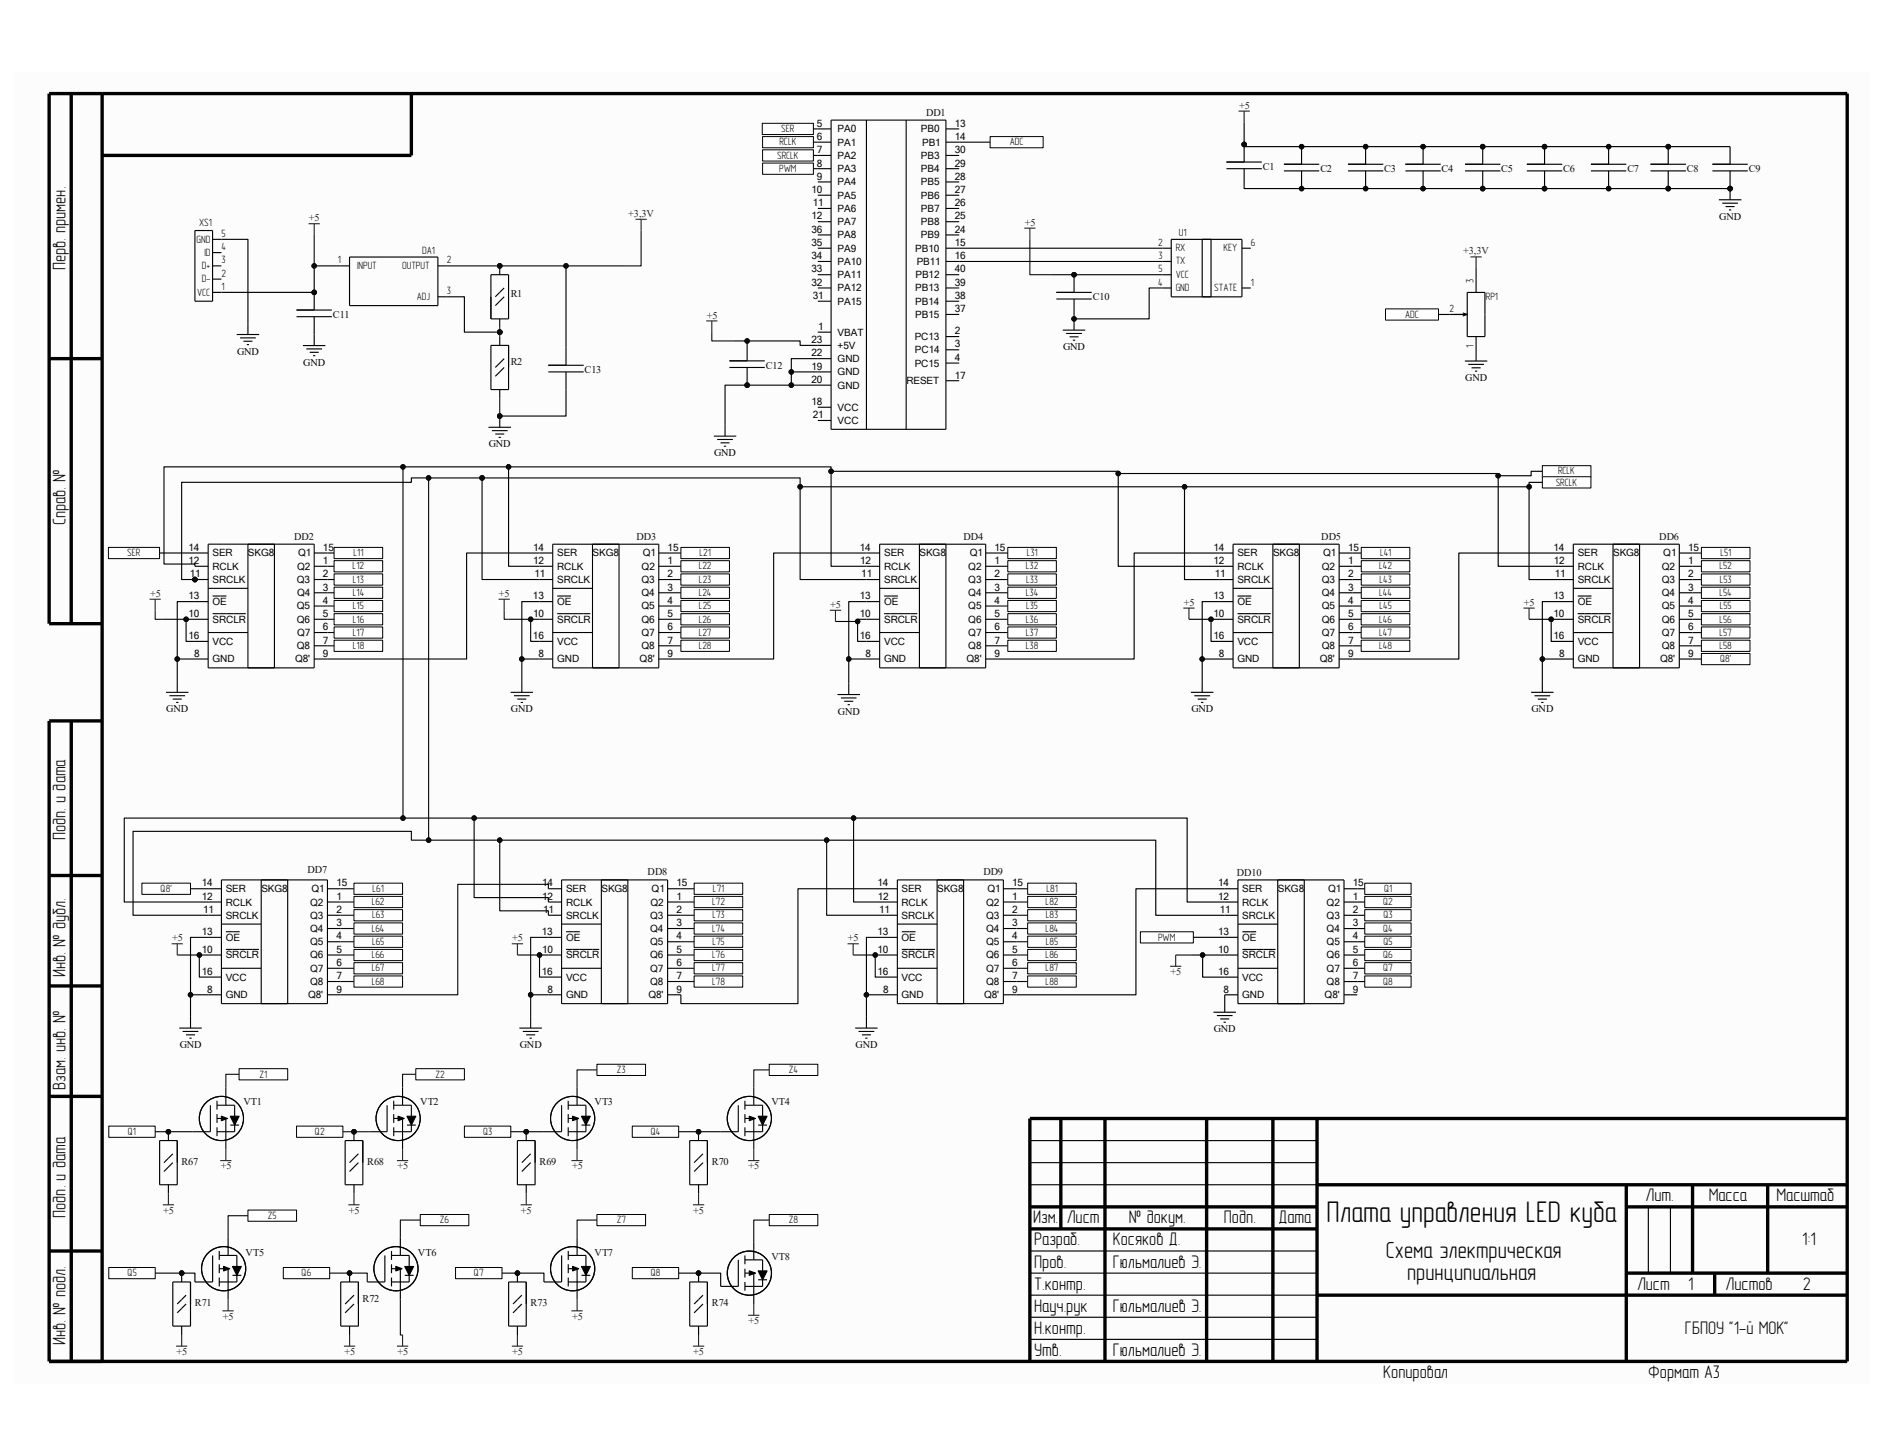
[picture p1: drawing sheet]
<svg xmlns="http://www.w3.org/2000/svg" width="279mm" height="216mm" viewBox="0 0 279 216" stroke-linecap="round" stroke-linejoin="round" font-family="sans-serif">
<defs><g id="words">
<text font-size="4.5" x="196.8" y="181.4">Плата управления LED куба</text>
<g font-size="3.5">
<text x="205.6" y="186.7">Схема электрическая</text>
<text x="208.8" y="189.9">принципиальная</text>
</g>
<g font-size="2.7">
<text x="9.7" y="40.1" transform="rotate(-90 9.7 40.1)">Перв. примен.</text>
<text x="9.7" y="77.9" transform="rotate(-90 9.7 77.9)">Справ. №</text>
<text x="9.7" y="124.7" transform="rotate(-90 9.7 124.7)">Подп. и дата</text>
<text x="9.7" y="145" transform="rotate(-90 9.7 145)">Инв. № дубл.</text>
<text x="9.7" y="161.7" transform="rotate(-90 9.7 161.7)">Взам. инв. №</text>
<text x="244.2" y="178.2">Лит.</text>
<text x="253.5" y="178.2">Масса</text>
<text x="263.6" y="178.2">Масштаб</text>
<text x="9.7" y="180.7" transform="rotate(-90 9.7 180.7)">Подп. и дата</text>
<text x="153.3" y="181.5">Изм.</text>
<text x="153.5" y="184.8">Разраб.</text>
<text x="158.3" y="181.5">Лист</text>
<text x="165.1" y="184.8">Косяков Д.</text>
<text x="167.5" y="181.5">№ докум.</text>
<text x="181.6" y="181.5">Подп.</text>
<text x="189.7" y="181.5">Дата</text>
<text x="267.4" y="184.8">1:1</text>
<text x="153.5" y="188.1">Пров.</text>
<text x="153.5" y="191.3">Т.контр.</text>
<text x="165.1" y="188.1">Гюльмалиев Э.</text>
<text x="242.9" y="191.3">Лист</text>
<text x="250.5" y="191.3">1</text>
<text x="256" y="191.3">Листов</text>
<text x="267.5" y="191.3">2</text>
<text x="153.5" y="197.9">Н.контр.</text>
<text x="153.5" y="194.6">Науч.рук</text>
<text x="165.1" y="194.6">Гюльмалиев Э.</text>
<text x="250" y="197.9">ГБПОУ &quot;1-й МОК&quot;</text>
<text x="9.7" y="199.6" transform="rotate(-90 9.7 199.6)">Инв. № подл.</text>
<text x="153.5" y="201.2">Утв.</text>
<text x="165.1" y="201.2">Гюльмалиев Э.</text>
<text x="205.2" y="204.5">Копировал</text>
<text x="244.6" y="204.5">Формат А3</text>
</g>
<g font-size="1.6">
<text x="115.3" y="23.5">SRCLK</text>
<text x="115.7" y="21.5">RCLK</text>
<text x="115.9" y="19.6">SER</text>
<text x="149.8" y="21.5">ADC</text>
<text x="115.6" y="25.5">PWM</text>
<text x="29.2" y="36">GND</text>
<text x="29.5" y="33.5">XS1</text>
<text x="32.9" y="35.1">5</text>
<text x="174.9" y="35">U1</text>
<text x="29.9" y="41.9">D-</text>
<text x="30" y="39.9">D+</text>
<text x="30.4" y="37.9">ID</text>
<text x="32.9" y="41.1">2</text>
<text x="32.9" y="39.1">3</text>
<text x="32.9" y="37.1">4</text>
<text x="50.1" y="39.1">1</text>
<text x="53" y="39.9">INPUT</text>
<text x="59.7" y="39.9">OUTPUT</text>
<text x="62.7" y="37.8">DA1</text>
<text x="66.3" y="39.1">2</text>
<text x="171.8" y="36.4">2</text>
<text x="171.9" y="38.4">3</text>
<text x="171.9" y="40.4">5</text>
<text x="174.5" y="37.3">RX</text>
<text x="174.5" y="39.2">TX</text>
<text x="174.5" y="41.2">VCC</text>
<text x="181.6" y="37.3">KEY</text>
<text x="185.6" y="36.4">6</text>
<text x="29.3" y="43.9">VCC</text>
<text x="32.9" y="43">1</text>
<text x="61.8" y="44.5">ADJ</text>
<text x="66.3" y="43.7">3</text>
<text x="171.8" y="42.4">4</text>
<text x="174.5" y="43.2">GND</text>
<text x="180.2" y="43.2">STATE</text>
<text x="185.6" y="42.4">1</text>
<text x="208.5" y="47.1">ADC</text>
<text x="215.1" y="46.3">2</text>
<text x="218.6" y="42" transform="rotate(-90 218.6 42)">3</text>
<text x="220.5" y="44.5">RP1</text>
<text x="218.6" y="51.6" transform="rotate(-90 218.6 51.6)">1</text>
<text x="231.2" y="70.4">RCLK</text>
<text x="230.8" y="72.1">SRCLK</text>
<text x="18.9" y="82.5">SER</text>
<text x="52.5" y="82.5">L11</text>
<text x="103.8" y="82.5">L21</text>
<text x="152.4" y="82.5">L31</text>
<text x="204.8" y="82.5">L41</text>
<text x="255.3" y="82.5">L51</text>
<text x="52.3" y="84.5">L12</text>
<text x="52.4" y="86.4">L13</text>
<text x="52.4" y="88.4">L14</text>
<text x="103.7" y="84.5">L22</text>
<text x="103.7" y="88.4">L24</text>
<text x="103.7" y="86.4">L23</text>
<text x="152.2" y="84.5">L32</text>
<text x="152.2" y="88.4">L34</text>
<text x="152.3" y="86.4">L33</text>
<text x="204.6" y="84.5">L42</text>
<text x="204.6" y="88.4">L44</text>
<text x="204.7" y="86.4">L43</text>
<text x="255.1" y="84.5">L52</text>
<text x="255.1" y="88.4">L54</text>
<text x="255.2" y="86.4">L53</text>
<text x="52.4" y="90.4">L15</text>
<text x="52.4" y="92.4">L16</text>
<text x="52.4" y="94.3">L17</text>
<text x="103.7" y="92.4">L26</text>
<text x="103.7" y="94.3">L27</text>
<text x="103.7" y="90.4">L25</text>
<text x="152.2" y="92.4">L36</text>
<text x="152.2" y="94.3">L37</text>
<text x="152.3" y="90.4">L35</text>
<text x="204.6" y="92.4">L46</text>
<text x="204.6" y="94.3">L47</text>
<text x="204.7" y="90.4">L45</text>
<text x="255.1" y="92.4">L56</text>
<text x="255.1" y="94.3">L57</text>
<text x="255.2" y="90.4">L55</text>
<text x="52.4" y="96.3">L18</text>
<text x="103.7" y="96.3">L28</text>
<text x="152.2" y="96.3">L38</text>
<text x="204.6" y="96.3">L48</text>
<text x="255.1" y="96.3">L58</text>
<text x="255.2" y="98.3">Q8'</text>
<text x="23.8" y="132.3">Q8'</text>
<text x="55.2" y="134.3">L62</text>
<text x="55.2" y="136.3">L63</text>
<text x="55.3" y="132.3">L61</text>
<text x="105.7" y="134.3">L72</text>
<text x="105.7" y="136.3">L73</text>
<text x="105.8" y="132.3">L71</text>
<text x="155.2" y="134.3">L82</text>
<text x="155.2" y="136.3">L83</text>
<text x="155.3" y="132.3">L81</text>
<text x="205.2" y="134.3">Q2</text>
<text x="205.3" y="136.3">Q3</text>
<text x="205.4" y="132.3">Q1</text>
<text x="55.2" y="138.3">L64</text>
<text x="55.2" y="142.2">L66</text>
<text x="55.2" y="140.2">L65</text>
<text x="105.7" y="138.3">L74</text>
<text x="105.7" y="142.2">L76</text>
<text x="105.7" y="140.2">L75</text>
<text x="155.2" y="138.3">L84</text>
<text x="155.2" y="142.2">L86</text>
<text x="155.2" y="140.2">L85</text>
<text x="171.8" y="139.6">PWM</text>
<text x="205.2" y="138.3">Q4</text>
<text x="205.2" y="142.2">Q6</text>
<text x="205.3" y="140.2">Q5</text>
<text x="55.2" y="144.1">L67</text>
<text x="55.2" y="146.1">L68</text>
<text x="105.7" y="144.1">L77</text>
<text x="105.7" y="146.1">L78</text>
<text x="155.2" y="144.1">L87</text>
<text x="155.2" y="146.1">L88</text>
<text x="205.2" y="144.1">Q7</text>
<text x="205.2" y="146.1">Q8</text>
<text x="38.5" y="159.9">Z1</text>
<text x="64.6" y="159.9">Z2</text>
<text x="91.5" y="159.2">Z3</text>
<text x="117.1" y="159.2">Z4</text>
<text x="19" y="168.4">Q1</text>
<text x="46.7" y="168.4">Q2</text>
<text x="71.7" y="168.4">Q3</text>
<text x="96.6" y="168.4">Q4</text>
<text x="39.8" y="180.8">Z5</text>
<text x="65.3" y="181.5">Z6</text>
<text x="91.5" y="181.5">Z7</text>
<text x="117.1" y="181.5">Z8</text>
<text x="18.9" y="189.4">Q5</text>
<text x="44.7" y="189.4">Q6</text>
<text x="70.3" y="189.4">Q7</text>
<text x="96.6" y="189.4">Q8</text>
</g>
<g font-size="1.5" fill="#0e0e0e">
<text x="137.4" y="17.1">DD1</text>
<text x="187.4" y="25.2">C1</text>
<text x="195.9" y="25.5">C2</text>
<text x="205.4" y="25.5">C3</text>
<text x="213.9" y="25.5">C4</text>
<text x="222.8" y="25.5">C5</text>
<text x="231.9" y="25.5">C6</text>
<text x="241.5" y="25.5">C7</text>
<text x="250.3" y="25.5">C8</text>
<text x="259.5" y="25.5">C9</text>
<text x="49.4" y="47.2">C11</text>
<text x="75.8" y="44">R1</text>
<text x="162.1" y="44.5">C10</text>
<text x="75.8" y="54.2">R2</text>
<text x="86.7" y="55.4">C13</text>
<text x="113.6" y="54.7">C12</text>
<text x="43.6" y="80.1">DD2</text>
<text x="94.4" y="80.1">DD3</text>
<text x="143" y="80.1">DD4</text>
<text x="196" y="80.1">DD5</text>
<text x="246.2" y="80.1">DD6</text>
<text x="45.6" y="129.6">DD7</text>
<text x="96.1" y="129.9">DD8</text>
<text x="145.9" y="129.9">DD9</text>
<text x="183.5" y="130">DD10</text>
<text x="36.1" y="164">VT1</text>
<text x="62.4" y="164">VT2</text>
<text x="88.2" y="164">VT3</text>
<text x="114.5" y="164">VT4</text>
<text x="26.9" y="172.8">R67</text>
<text x="54.5" y="172.8">R68</text>
<text x="80.1" y="172.8">R69</text>
<text x="105.6" y="172.8">R70</text>
<text x="36.4" y="186.3">VT5</text>
<text x="62" y="186.3">VT6</text>
<text x="88.2" y="186.3">VT7</text>
<text x="114.5" y="186.9">VT8</text>
<text x="28.9" y="193.8">R71</text>
<text x="53.8" y="193.2">R72</text>
<text x="78.7" y="193.8">R73</text>
<text x="105.6" y="193.8">R74</text>
</g>
<g font-size="1.5" fill="#262626">
<text x="183.9" y="16.1">+5</text>
<text x="45.8" y="32.9">+5</text>
<text x="93.2" y="32.2">+3,3V</text>
<text x="152.1" y="33.5">+5</text>
<text x="217.1" y="37.8">+3,3V</text>
<text x="104.9" y="47.3">+5</text>
<text x="22.3" y="88.6">+5</text>
<text x="74" y="88.6">+5</text>
<text x="175.6" y="89.9">+5</text>
<text x="226.1" y="89.9">+5</text>
<text x="123.2" y="90.2">+5</text>
<text x="25.5" y="139.7">+5</text>
<text x="76" y="139.7">+5</text>
<text x="125.8" y="139.7">+5</text>
<text x="173.7" y="144.7">+5</text>
<text x="32.8" y="173.5">+5</text>
<text x="59" y="173.5">+5</text>
<text x="84.9" y="173.5">+5</text>
<text x="111.1" y="173.5">+5</text>
<text x="24.2" y="180.1">+5</text>
<text x="51.8" y="180.1">+5</text>
<text x="77.3" y="180.1">+5</text>
<text x="102.9" y="180.1">+5</text>
<text x="33.1" y="195.8">+5</text>
<text x="84.9" y="195.8">+5</text>
<text x="111.1" y="196.5">+5</text>
<text x="26.2" y="201.1">+5</text>
<text x="51.1" y="201.1">+5</text>
<text x="59" y="201.1">+5</text>
<text x="76" y="201.1">+5</text>
<text x="102.9" y="201.1">+5</text>
</g>
<g font-size="1.5">
<text x="121.2" y="18.8">5</text>
<text x="121.2" y="20.8">6</text>
<text x="121.2" y="22.7">7</text>
<text x="124.3" y="19.6">PA0</text>
<text x="124.3" y="21.6">PA1</text>
<text x="124.3" y="23.6">PA2</text>
<text x="136.7" y="19.6">PB0</text>
<text x="136.7" y="23.6">PB3</text>
<text x="136.8" y="21.6">PB1</text>
<text x="141.7" y="18.8">13</text>
<text x="141.7" y="20.8">14</text>
<text x="141.7" y="22.7">30</text>
<text x="120.4" y="28.6">10</text>
<text x="121.2" y="24.7">8</text>
<text x="121.2" y="26.7">9</text>
<text x="124.3" y="25.5">PA3</text>
<text x="124.3" y="27.5">PA4</text>
<text x="124.3" y="29.5">PA5</text>
<text x="136.7" y="29.5">PB6</text>
<text x="136.7" y="27.5">PB5</text>
<text x="136.7" y="25.5">PB4</text>
<text x="141.7" y="28.6">27</text>
<text x="141.7" y="26.7">28</text>
<text x="141.7" y="24.7">29</text>
<text x="120.4" y="32.6">12</text>
<text x="120.4" y="34.5">36</text>
<text x="120.6" y="30.6">11</text>
<text x="124.3" y="31.5">PA6</text>
<text x="124.3" y="33.4">PA7</text>
<text x="124.3" y="35.3">PA8</text>
<text x="136.7" y="35.3">PB9</text>
<text x="136.7" y="33.4">PB8</text>
<text x="136.7" y="31.5">PB7</text>
<text x="141.7" y="34.5">24</text>
<text x="141.7" y="32.6">25</text>
<text x="141.7" y="30.6">26</text>
<text x="255.1" y="32.6">GND</text>
<text x="120.4" y="40.4">33</text>
<text x="120.4" y="38.5">34</text>
<text x="120.4" y="36.5">35</text>
<text x="124.3" y="41.3">PA11</text>
<text x="124.3" y="39.3">PA10</text>
<text x="124.3" y="37.3">PA9</text>
<text x="135.8" y="37.3">PB10</text>
<text x="135.8" y="41.3">PB12</text>
<text x="136" y="39.3">PB11</text>
<text x="141.7" y="36.5">15</text>
<text x="141.7" y="38.5">16</text>
<text x="141.7" y="40.4">40</text>
<text x="120.4" y="42.4">32</text>
<text x="120.6" y="44.4">31</text>
<text x="124.3" y="45.2">PA15</text>
<text x="124.3" y="43.2">PA12</text>
<text x="135.8" y="47.2">PB15</text>
<text x="135.8" y="45.2">PB14</text>
<text x="135.8" y="43.2">PB13</text>
<text x="141.7" y="46.4">37</text>
<text x="141.7" y="44.4">38</text>
<text x="141.7" y="42.4">39</text>
<text x="35.2" y="52.6">GND</text>
<text x="120.4" y="52.9">22</text>
<text x="120.4" y="50.9">23</text>
<text x="121.4" y="48.9">1</text>
<text x="124.3" y="49.8">VBAT</text>
<text x="124.3" y="53.7">GND</text>
<text x="124.3" y="51.8">+5V</text>
<text x="135.7" y="50.5">PC13</text>
<text x="135.8" y="52.4">PC14</text>
<text x="141.7" y="49.6">2</text>
<text x="141.7" y="51.6">3</text>
<text x="141.7" y="53.6">4</text>
<text x="157.7" y="52">GND</text>
<text x="45" y="54.3">GND</text>
<text x="120.4" y="54.9">19</text>
<text x="120.4" y="56.8">20</text>
<text x="124.3" y="55.7">GND</text>
<text x="124.3" y="57.7">GND</text>
<text x="134.5" y="57">RESET</text>
<text x="135.7" y="54.4">PC15</text>
<text x="141.7" y="56.2">17</text>
<text x="217.4" y="56.6">GND</text>
<text x="120.4" y="60.1">18</text>
<text x="120.6" y="62.1">21</text>
<text x="124.3" y="60.9">VCC</text>
<text x="124.3" y="62.9">VCC</text>
<text x="72.5" y="66.4">GND</text>
<text x="106" y="67.7">GND</text>
<text x="28" y="83.7">12</text>
<text x="28" y="81.7">14</text>
<text x="31.5" y="82.5">SER</text>
<text x="36.8" y="82.5">SKG8</text>
<text x="44.2" y="82.5">Q1</text>
<text x="47.9" y="83.7">1</text>
<text x="47.9" y="81.7">15</text>
<text x="79.1" y="83.7">12</text>
<text x="79.1" y="81.7">14</text>
<text x="82.7" y="82.5">SER</text>
<text x="87.9" y="82.5">SKG8</text>
<text x="95.4" y="82.5">Q1</text>
<text x="99.1" y="83.7">1</text>
<text x="99.1" y="81.7">15</text>
<text x="127.6" y="81.7">14</text>
<text x="127.6" y="83.7">12</text>
<text x="131.2" y="82.5">SER</text>
<text x="136.4" y="82.5">SKG8</text>
<text x="143.9" y="82.5">Q1</text>
<text x="147.6" y="83.7">1</text>
<text x="147.6" y="81.7">15</text>
<text x="180" y="83.7">12</text>
<text x="180" y="81.7">14</text>
<text x="183.6" y="82.5">SER</text>
<text x="188.9" y="82.5">SKG8</text>
<text x="196.3" y="82.5">Q1</text>
<text x="200" y="83.7">1</text>
<text x="200" y="81.7">15</text>
<text x="230.5" y="81.7">14</text>
<text x="230.5" y="83.7">12</text>
<text x="234.1" y="82.5">SER</text>
<text x="239.4" y="82.5">SKG8</text>
<text x="246.8" y="82.5">Q1</text>
<text x="250.5" y="83.7">1</text>
<text x="250.5" y="81.7">15</text>
<text x="28" y="88.9">13</text>
<text x="28.2" y="85.7">11</text>
<text x="31.5" y="86.5">SRCLK</text>
<text x="31.5" y="84.5">RCLK</text>
<text x="31.5" y="89.8">OE</text>
<text x="44" y="86.5">Q3</text>
<text x="44.1" y="84.5">Q2</text>
<text x="44.1" y="88.5">Q4</text>
<text x="47.9" y="85.7">2</text>
<text x="47.9" y="87.6">3</text>
<text x="47.9" y="89.6">4</text>
<text x="79.1" y="88.9">13</text>
<text x="79.3" y="85.7">11</text>
<text x="82.7" y="86.5">SRCLK</text>
<text x="82.7" y="84.5">RCLK</text>
<text x="82.7" y="89.8">OE</text>
<text x="95.2" y="86.5">Q3</text>
<text x="95.2" y="88.5">Q4</text>
<text x="95.2" y="84.5">Q2</text>
<text x="99.1" y="85.7">2</text>
<text x="99.1" y="87.6">3</text>
<text x="99.1" y="89.6">4</text>
<text x="127.6" y="88.9">13</text>
<text x="127.8" y="85.7">11</text>
<text x="131.2" y="86.5">SRCLK</text>
<text x="131.2" y="84.5">RCLK</text>
<text x="131.2" y="89.8">OE</text>
<text x="143.7" y="84.5">Q2</text>
<text x="143.7" y="86.5">Q3</text>
<text x="143.7" y="88.5">Q4</text>
<text x="147.6" y="85.7">2</text>
<text x="147.6" y="87.6">3</text>
<text x="147.6" y="89.6">4</text>
<text x="180" y="88.9">13</text>
<text x="180.3" y="85.7">11</text>
<text x="183.6" y="86.5">SRCLK</text>
<text x="183.6" y="84.5">RCLK</text>
<text x="183.6" y="89.8">OE</text>
<text x="196.1" y="84.5">Q2</text>
<text x="196.1" y="86.5">Q3</text>
<text x="196.1" y="88.5">Q4</text>
<text x="200" y="85.7">2</text>
<text x="200" y="87.6">3</text>
<text x="200" y="89.6">4</text>
<text x="230.5" y="88.9">13</text>
<text x="230.7" y="85.7">11</text>
<text x="234.1" y="86.5">SRCLK</text>
<text x="234.1" y="84.5">RCLK</text>
<text x="234.1" y="89.8">OE</text>
<text x="246.6" y="84.5">Q2</text>
<text x="246.6" y="86.5">Q3</text>
<text x="246.6" y="88.5">Q4</text>
<text x="250.5" y="85.7">2</text>
<text x="250.5" y="87.6">3</text>
<text x="250.5" y="89.6">4</text>
<text x="28" y="91.6">10</text>
<text x="28" y="94.8">16</text>
<text x="31.5" y="92.4">SRCLR</text>
<text x="31.5" y="95.7">VCC</text>
<text x="44" y="90.4">Q5</text>
<text x="44" y="92.4">Q6</text>
<text x="44.1" y="94.4">Q7</text>
<text x="47.9" y="91.6">5</text>
<text x="47.9" y="93.5">6</text>
<text x="47.9" y="95.5">7</text>
<text x="79.1" y="94.8">16</text>
<text x="79.1" y="91.6">10</text>
<text x="82.7" y="92.4">SRCLR</text>
<text x="82.7" y="95.7">VCC</text>
<text x="95.2" y="90.4">Q5</text>
<text x="95.2" y="92.4">Q6</text>
<text x="95.2" y="94.4">Q7</text>
<text x="99.1" y="91.6">5</text>
<text x="99.1" y="93.5">6</text>
<text x="99.1" y="95.5">7</text>
<text x="127.6" y="91.6">10</text>
<text x="127.6" y="94.8">16</text>
<text x="131.2" y="92.4">SRCLR</text>
<text x="131.2" y="95.7">VCC</text>
<text x="143.7" y="90.4">Q5</text>
<text x="143.7" y="92.4">Q6</text>
<text x="143.7" y="94.4">Q7</text>
<text x="147.6" y="91.6">5</text>
<text x="147.6" y="93.5">6</text>
<text x="147.6" y="95.5">7</text>
<text x="180" y="91.6">10</text>
<text x="180" y="94.8">16</text>
<text x="183.6" y="92.4">SRCLR</text>
<text x="183.6" y="95.7">VCC</text>
<text x="196.1" y="90.4">Q5</text>
<text x="196.1" y="92.4">Q6</text>
<text x="196.1" y="94.4">Q7</text>
<text x="200" y="91.6">5</text>
<text x="200" y="93.5">6</text>
<text x="200" y="95.5">7</text>
<text x="230.5" y="91.6">10</text>
<text x="230.5" y="94.8">16</text>
<text x="234.1" y="92.4">SRCLR</text>
<text x="234.1" y="95.7">VCC</text>
<text x="246.6" y="90.4">Q5</text>
<text x="246.6" y="92.4">Q6</text>
<text x="246.6" y="94.4">Q7</text>
<text x="250.5" y="91.6">5</text>
<text x="250.5" y="93.5">6</text>
<text x="250.5" y="95.5">7</text>
<text x="28.8" y="97.5">8</text>
<text x="31.5" y="98.3">GND</text>
<text x="43.8" y="98.3">Q8'</text>
<text x="44" y="96.4">Q8</text>
<text x="47.9" y="97.5">9</text>
<text x="79.9" y="97.5">8</text>
<text x="82.7" y="98.3">GND</text>
<text x="94.9" y="98.3">Q8'</text>
<text x="95.2" y="96.4">Q8</text>
<text x="99.1" y="97.5">9</text>
<text x="128.4" y="97.5">8</text>
<text x="131.2" y="98.3">GND</text>
<text x="143.4" y="98.3">Q8'</text>
<text x="143.7" y="96.4">Q8</text>
<text x="147.6" y="97.5">9</text>
<text x="180.8" y="97.5">8</text>
<text x="183.6" y="98.3">GND</text>
<text x="195.8" y="98.3">Q8'</text>
<text x="196.1" y="96.4">Q8</text>
<text x="200" y="97.5">9</text>
<text x="231.4" y="97.5">8</text>
<text x="234.1" y="98.3">GND</text>
<text x="246.3" y="98.3">Q8'</text>
<text x="246.6" y="96.4">Q8</text>
<text x="250.5" y="97.5">9</text>
<text x="24.7" y="105.7">GND</text>
<text x="75.8" y="105.7">GND</text>
<text x="124.3" y="106">GND</text>
<text x="176.8" y="105.7">GND</text>
<text x="227.2" y="105.7">GND</text>
<text x="29.9" y="131.5">14</text>
<text x="49.9" y="131.5">15</text>
<text x="80.4" y="131.5">14</text>
<text x="100.4" y="131.5">15</text>
<text x="130.2" y="131.5">14</text>
<text x="150.2" y="131.5">15</text>
<text x="180.8" y="131.5">14</text>
<text x="200.7" y="131.5">15</text>
<text x="29.9" y="133.5">12</text>
<text x="30.1" y="135.5">11</text>
<text x="33.5" y="136.3">SRCLK</text>
<text x="33.5" y="134.4">RCLK</text>
<text x="33.5" y="132.4">SER</text>
<text x="38.8" y="132.4">SKG8</text>
<text x="46" y="134.4">Q2</text>
<text x="46" y="136.3">Q3</text>
<text x="46.2" y="132.4">Q1</text>
<text x="49.9" y="133.5">1</text>
<text x="49.9" y="135.5">2</text>
<text x="49.9" y="137.5">3</text>
<text x="80.4" y="133.5">12</text>
<text x="80.6" y="135.5">11</text>
<text x="84" y="136.3">SRCLK</text>
<text x="84" y="134.4">RCLK</text>
<text x="84" y="132.4">SER</text>
<text x="89.2" y="132.4">SKG8</text>
<text x="96.5" y="136.3">Q3</text>
<text x="96.5" y="134.4">Q2</text>
<text x="96.7" y="132.4">Q1</text>
<text x="100.4" y="133.5">1</text>
<text x="100.4" y="135.5">2</text>
<text x="100.4" y="137.5">3</text>
<text x="130.3" y="133.5">12</text>
<text x="130.4" y="135.5">11</text>
<text x="133.8" y="136.3">SRCLK</text>
<text x="133.8" y="134.4">RCLK</text>
<text x="133.8" y="132.4">SER</text>
<text x="139.1" y="132.4">SKG8</text>
<text x="146.3" y="134.4">Q2</text>
<text x="146.3" y="136.3">Q3</text>
<text x="146.5" y="132.4">Q1</text>
<text x="150.2" y="133.5">1</text>
<text x="150.2" y="135.5">2</text>
<text x="150.2" y="137.5">3</text>
<text x="180.8" y="133.5">12</text>
<text x="181" y="135.5">11</text>
<text x="184.3" y="136.3">SRCLK</text>
<text x="184.3" y="134.4">RCLK</text>
<text x="184.3" y="132.4">SER</text>
<text x="189.6" y="132.4">SKG8</text>
<text x="196.8" y="134.4">Q2</text>
<text x="196.8" y="136.3">Q3</text>
<text x="197.1" y="132.4">Q1</text>
<text x="200.7" y="133.5">1</text>
<text x="200.7" y="135.5">2</text>
<text x="200.7" y="137.5">3</text>
<text x="29.9" y="141.4">10</text>
<text x="29.9" y="138.8">13</text>
<text x="33.5" y="142.2">SRCLR</text>
<text x="33.5" y="139.6">OE</text>
<text x="46" y="138.3">Q4</text>
<text x="46" y="140.3">Q5</text>
<text x="46" y="142.2">Q6</text>
<text x="49.9" y="139.4">4</text>
<text x="49.9" y="141.4">5</text>
<text x="49.9" y="143.3">6</text>
<text x="80.4" y="138.8">13</text>
<text x="80.4" y="141.4">10</text>
<text x="84" y="142.2">SRCLR</text>
<text x="84" y="139.6">OE</text>
<text x="96.5" y="138.3">Q4</text>
<text x="96.5" y="140.3">Q5</text>
<text x="96.5" y="142.2">Q6</text>
<text x="100.4" y="139.4">4</text>
<text x="100.4" y="141.4">5</text>
<text x="100.4" y="143.3">6</text>
<text x="130.2" y="141.4">10</text>
<text x="130.2" y="138.8">13</text>
<text x="133.8" y="142.2">SRCLR</text>
<text x="133.8" y="139.6">OE</text>
<text x="146.3" y="138.3">Q4</text>
<text x="146.3" y="140.3">Q5</text>
<text x="146.3" y="142.2">Q6</text>
<text x="150.2" y="139.4">4</text>
<text x="150.2" y="141.4">5</text>
<text x="150.2" y="143.3">6</text>
<text x="180.8" y="141.4">10</text>
<text x="180.8" y="138.8">13</text>
<text x="184.3" y="142.2">SRCLR</text>
<text x="184.3" y="139.6">OE</text>
<text x="196.8" y="138.3">Q4</text>
<text x="196.8" y="140.3">Q5</text>
<text x="196.8" y="142.2">Q6</text>
<text x="200.7" y="139.4">4</text>
<text x="200.7" y="141.4">5</text>
<text x="200.7" y="143.3">6</text>
<text x="29.9" y="144.7">16</text>
<text x="30.7" y="147.3">8</text>
<text x="33.5" y="148.1">GND</text>
<text x="33.5" y="145.5">VCC</text>
<text x="45.7" y="148.1">Q8'</text>
<text x="46" y="144.2">Q7</text>
<text x="46" y="146.1">Q8</text>
<text x="49.9" y="145.3">7</text>
<text x="49.9" y="147.3">9</text>
<text x="80.4" y="144.7">16</text>
<text x="81.2" y="147.3">8</text>
<text x="84" y="148.1">GND</text>
<text x="84" y="145.5">VCC</text>
<text x="96.2" y="148.1">Q8'</text>
<text x="96.5" y="144.2">Q7</text>
<text x="96.5" y="146.1">Q8</text>
<text x="100.4" y="145.3">7</text>
<text x="100.4" y="147.3">9</text>
<text x="130.2" y="144.7">16</text>
<text x="131.1" y="147.3">8</text>
<text x="133.8" y="148.1">GND</text>
<text x="133.8" y="145.5">VCC</text>
<text x="146" y="148.1">Q8'</text>
<text x="146.3" y="144.2">Q7</text>
<text x="146.3" y="146.1">Q8</text>
<text x="150.2" y="145.3">7</text>
<text x="150.2" y="147.3">9</text>
<text x="180.8" y="144.7">16</text>
<text x="181.6" y="147.3">8</text>
<text x="184.3" y="148.1">GND</text>
<text x="184.3" y="145.5">VCC</text>
<text x="196.6" y="148.1">Q8'</text>
<text x="196.8" y="144.2">Q7</text>
<text x="196.8" y="146.1">Q8</text>
<text x="200.7" y="145.3">7</text>
<text x="200.7" y="147.3">9</text>
<text x="26.7" y="155.5">GND</text>
<text x="77.1" y="155.5">GND</text>
<text x="127" y="155.5">GND</text>
<text x="180.1" y="153.2">GND</text>
</g>
</g></defs>
<path d="M2.1 10.6h275.3v194.7h-275.3z" fill-rule="evenodd" fill="#fcfcfc"/>
<g fill="none" stroke="#000" stroke-width=".5">
<path d="M10.6 13.9v78.6M15.2 13.9v188.1M61 13.9v9.2h-45.8M7.3 53.2h7.9M15.2 92.5h-7.9v-78.6h266.8v188.1h-266.8v-95h7.9M10.6 107v95M7.3 129.9h7.9M7.3 146.3h7.9M7.3 162.7h7.9M152.8 179.1h42.6M157.4 166v16.4M164 166v36"/>
<path d="M179 166v36M188.9 166v36M195.4 175.8h78.7M195.4 166v36M241.3 179.1h32.8M241.3 175.8v26.2M251.1 175.8v13.1M262.3 175.8v13.1M274.1 166h-121.3v36M7.3 185.6h7.9M152.8 182.4h42.6M195.4 192.2h78.7"/>
<path d="M241.3 188.9h32.8M254.4 188.9v3.3"/>
</g>
<g fill="none" stroke="#000" stroke-width=".17">
<path d="M28.9 34.2h2.6v10.5h-2.6zM31.5 39.5h1.4M31.5 37.5h1.4M31.5 35.5h1.4M50.6 39.5h1.3M51.9 38.1h13.1v7.2h-13.1zM65 39.5h1.3M31.5 43.4h1.4M31.5 41.4h1.4M35.1 49.6h3.4M35.6 50.1h2.4M36.1 50.6h1.4"/>
<path d="M36.6 51.1h.4M36.8 48v1.6M65 44h1.3M72.5 63.4h3.3M73 63.9h2.3M73.5 64.4h1.3M74 64.9h.3M74.2 61.7v1.7M152.8 175.8h42.6M152.8 172.5h42.6M152.8 169.2h42.6M244.6 179.1v9.8"/>
<path d="M247.9 179.1v9.8M152.8 198.7h42.6M152.8 195.5h42.6M152.8 192.2h42.6M152.8 188.9h42.6M152.8 185.6h42.6"/>
</g>
<circle cx="74.2" cy="61.7" r=".33" fill="#0e0e0e"/>
<circle cx="74.2" cy="61.7" r=".33" fill="none" stroke="#0e0e0e" stroke-width=".15"/>
<g fill="none" stroke="#000" stroke-width=".16">
<path d="M121.3 19.1h2M123.3 17.8h17.1v45.9h-17.1zM128.6 17.8v45.9M134.5 17.8v45.9M140.4 19.1h1.9M121.3 21.1h2M121.3 23.1h2M121.3 25h2M121.3 27h2M121.3 29h2M121.3 30.9h2M121.3 32.9h2"/>
<path d="M121.3 36.8h2M121.3 38.8h2M121.3 34.9h2M140.4 21.1h1.9M140.4 23.1h1.9M140.4 25h1.9M140.4 27h1.9M140.4 29h1.9M140.4 30.9h1.9M140.4 32.9h1.9M140.4 36.8h1.9M140.4 38.8h1.9"/>
<path d="M140.4 34.9h1.9M121.3 49.3h2M121.3 55.2h2M121.3 57.1h2M121.3 53.2h2M121.3 51.2h2M121.3 44.7h2M121.3 42.7h2M121.3 40.8h2M140.4 49.9h1.9M140.4 51.9h1.9M140.4 53.9h1.9"/>
<path d="M140.4 56.5h1.9M140.4 44.7h1.9M140.4 42.7h1.9M140.4 40.8h1.9M140.4 46.7h1.9M121.3 60.4h2M121.3 62.4h2"/>
</g>
<circle cx="28.9" cy="86" r=".33" fill="#0e0e0e"/>
<circle cx="28.9" cy="86" r=".33" fill="none" stroke="#0e0e0e" stroke-width=".15"/>
<path d="M28.9 86h2M46.6 84h2M46.6 86h2" fill="none" stroke="#000" stroke-width=".17"/>
<path d="M28.9 91.9h2M28.9 97.8h2M31.5 91.1h5M46.6 88h2M46.6 89.9h2M46.6 91.9h2M46.6 93.9h2M46.6 95.8h2M46.6 97.8h2" fill="none" stroke="#000" stroke-width=".16"/>
<circle cx="28.9" cy="86" r=".33" fill="#0e0e0e"/>
<circle cx="28.9" cy="86" r=".33" fill="none" stroke="#0e0e0e" stroke-width=".15"/>
<g fill="none" stroke="#000" stroke-width=".17">
<path d="M28.9 84h2M28.9 82.1h2M30.9 80.7h15.7M46.6 82.1h2M80 84h2M80 82.1h2M80 86h2M181 84h2M181 82.1h2M181 86h2M181 91.9h2M181 97.8h2"/>
<path d="M181 89.3h2M181 95.2h2M183 80.8h15.7v18.3h-15.7zM183 93.9h5.9M183 87.3h5.9M183.6 91.1h5M183.6 88.4h2.1M188.9 80.8v18.3M192.8 80.8v18.3M198.7 84h2M198.7 82.1h2M198.7 86h2"/>
<path d="M198.7 88h2M198.7 89.9h2M198.7 91.9h2M198.7 93.9h2M198.7 95.8h2M198.7 97.8h2M231.5 84h1.9M231.5 82.1h1.9M231.5 86h1.9M231.5 91.9h1.9M231.5 97.8h1.9M231.5 89.3h1.9"/>
<path d="M231.5 95.2h1.9M233.4 80.8h15.8v18.3h-15.8zM233.4 93.9h5.9M233.4 87.3h5.9M234.1 91.1h4.9M234.1 88.4h2M239.3 80.8v18.3M243.3 80.8v18.3M249.2 84h1.9M249.2 82.1h1.9M249.2 86h1.9M249.2 88h1.9"/>
<path d="M249.2 89.9h1.9M249.2 91.9h1.9M249.2 93.9h1.9M249.2 95.8h1.9M249.2 97.8h1.9"/>
</g>
<g fill="none" stroke="#000" stroke-width=".16">
<path d="M28.9 89.3h2M28.9 95.2h2M30.9 80.8v18.3h15.7v-18.3M30.9 87.3h5.9M30.9 93.9h5.9M31.5 88.4h2.1M36.8 80.8v18.3M40.7 80.8v18.3M80.1 89.3h1.9M80.1 95.2h1.9M80.1 91.9h1.9M80.1 97.8h1.9"/>
<path d="M82 80.8h15.7v18.3h-15.7zM82 87.3h5.9M82 93.9h5.9M82.7 88.4h2M82.7 91.1h4.9M87.9 80.8v18.3M91.9 80.8v18.3M97.7 93.9h2M97.7 84h2M97.7 86h2M97.7 88h2M97.7 89.9h2"/>
<path d="M97.7 91.9h2M97.7 95.8h2M97.7 97.8h2M97.7 82.1h2M128.6 89.3h1.9M128.6 95.2h1.9M128.6 84h1.9M128.6 86h1.9M128.6 91.9h1.9M128.6 97.8h1.9M128.6 82.1h1.9M130.5 80.8h15.8v18.3h-15.8z"/>
<path d="M130.5 87.3h5.9M130.5 93.9h5.9M131.2 88.4h2M131.2 91.1h4.9M136.4 80.8v18.3M140.4 80.8v18.3M146.3 93.9h1.9M146.3 84h1.9M146.3 86h1.9M146.3 88h1.9M146.3 89.9h1.9M146.3 91.9h1.9"/>
<path d="M146.3 95.8h1.9M146.3 97.8h1.9M146.3 82.1h1.9M30.9 133.8h2M30.9 135.8h2M30.9 139.1h2M30.9 131.9h2M32.9 130.6h15.7v18.3h-15.7zM32.9 137.1h5.9M33.5 138.3h2.1M38.8 130.6v18.3M42.7 130.6v18.3"/>
<path d="M48.6 133.8h2M48.6 135.8h2M48.6 137.8h2M48.6 139.7h2M48.6 131.9h2M81.4 133.8h1.9M81.4 135.8h1.9M81.4 139.1h1.9M81.4 131.9h1.9M83.3 130.6h15.8v18.3h-15.8zM83.3 137.1h5.9M84 138.3h2"/>
<path d="M89.2 130.6v18.3M93.2 130.6v18.3M99.1 133.8h1.9M99.1 135.8h1.9M99.1 137.8h1.9M99.1 139.7h1.9M99.1 131.9h1.9M131.2 133.8h1.9M131.2 135.8h1.9M131.2 139.1h1.9M131.2 131.9h1.9M133.1 130.6h15.8v18.3h-15.8z"/>
<path d="M133.1 137.1h5.9M133.8 138.3h2.1M139 130.6v18.3M143 130.6v18.3M148.9 133.8h1.9M148.9 135.8h1.9M148.9 137.8h1.9M148.9 139.7h1.9M148.9 131.9h1.9M30.9 141.7h2M30.9 147.6h2M30.9 145h2"/>
<path d="M32.9 143.7h5.9M33.5 140.9h4.9M48.6 141.7h2M48.6 143.7h2M48.6 145.6h2M48.6 147.6h2M81.4 141.7h1.9M81.4 147.6h1.9M81.4 145h1.9M83.3 143.7h5.9M84 140.9h4.9M99.1 141.7h1.9"/>
<path d="M99.1 143.7h1.9M99.1 145.6h1.9M99.1 147.6h1.9M131.2 141.7h1.9M131.2 147.6h1.9M131.2 145h1.9M133.1 143.7h5.9M133.8 140.9h4.9M148.9 141.7h1.9M148.9 143.7h1.9M148.9 145.6h1.9M148.9 147.6h1.9"/>
</g>
<path d="M252.5 97h7.2v1.6h-7.2z" fill-rule="evenodd" fill="#fefefe"/>
<path d="M252.5 97h7.2v1.6h-7.2z" fill="none" stroke="#000" stroke-width=".15"/>
<path d="M21.1 131h7.2v1.7h-7.2z" fill-rule="evenodd" fill="#fefefe"/>
<path d="M21.1 131h7.2v1.7h-7.2z" fill="none" stroke="#000" stroke-width=".15"/>
<g fill="none" stroke="#000" stroke-width=".16">
<path d="M24.6 102.7h3.4M25.1 103.2h2.4M25.6 103.7h1.4M26.1 104.2h.4M26.3 101.1v1.6M75.8 102.7h3.3M76.3 103.2h2.3M76.8 103.7h1.3M77.3 104.2h.3M77.4 101.1v1.6M124.3 103.1h3.3M124.8 103.6h2.3"/>
<path d="M125.3 104.1h1.3M125.8 104.6h.3M125.9 101.4v1.7M26.6 152.6h3.3M27.1 153.1h2.3M27.6 153.6h1.3M28.1 154.1h.3M28.3 150.9v1.7M77.1 152.6h3.3M77.6 153.1h2.3M78.1 153.6h1.3M78.6 154.1h.3"/>
<path d="M78.7 150.9v1.7M126.9 152.6h3.3M127.4 153.1h2.3M127.9 153.6h1.3M128.4 154.1h.3M128.6 150.9v1.7"/>
</g>
<path d="M176.7 102.7h3.3M177.2 103.2h2.3M177.7 103.7h1.3M178.2 104.2h.4M178.4 101.1v1.6M227.2 102.7h3.3M227.7 103.2h2.3M228.2 103.7h1.3M228.7 104.2h.3M228.9 101.1v1.6" fill="none" stroke="#000" stroke-width=".17"/>
<path d="M113.2 24.2h7.5v1.7h-7.5z" fill-rule="evenodd" fill="#fefefe"/>
<path d="M113.2 24.2h7.5v1.7h-7.5z" fill="none" stroke="#000" stroke-width=".15"/>
<path d="M146.9 20.3h7.9v1.6h-7.9z" fill-rule="evenodd" fill="#fefefe"/>
<path d="M146.9 20.3h7.9v1.6h-7.9z" fill="none" stroke="#000" stroke-width=".15"/>
<path d="M105.9 64.7h3.3M106.4 65.2h2.3M106.9 65.7h1.3M107.4 66.2h.3M107.6 63.1v1.6" fill="none" stroke="#000" stroke-width=".16"/>
<path d="M172.5 36.8h1.3M172.5 38.8h1.3M173.8 35.5h10.5v8.5h-10.5zM178.4 35.5v8.5M179.7 35.5v8.5M184.3 36.8h1.3M172.5 42.7h1.3M172.5 40.8h1.3M184.3 42.7h1.3" fill="none" stroke="#000" stroke-width=".17"/>
<path d="M169.2 138.3h7.9v1.6h-7.9z" fill-rule="evenodd" fill="#fefefe"/>
<path d="M169.2 138.3h7.9v1.6h-7.9z" fill="none" stroke="#000" stroke-width=".15"/>
<path d="M45 51.3h3.3M45.5 51.8h2.3M46 52.3h1.3M46.5 52.8h.3M46.6 49.6v1.7" fill="none" stroke="#000" stroke-width=".17"/>
<circle cx="74.2" cy="39.5" r=".33" fill="#0e0e0e"/>
<circle cx="74.2" cy="39.5" r=".33" fill="none" stroke="#0e0e0e" stroke-width=".15"/>
<path d="M74.1 39.5v1.3M72.8 40.8h2.7v6.5h-2.7z" fill="none" stroke="#000" stroke-width=".17"/>
<circle cx="74.2" cy="39.5" r=".33" fill="#0e0e0e"/>
<circle cx="74.2" cy="39.5" r=".33" fill="none" stroke="#0e0e0e" stroke-width=".15"/>
<path d="M72.8 51.2h2.7v6.6h-2.7zM74.1 47.3v1.3M74.2 49.9v1.3M74.2 57.8v1.3M74.8 42.7l-1.3 1.3M74.8 44l-1.3 1.3M74.8 54.5l-1.3 1.3M74.8 53.2l-1.3 1.3" fill="none" stroke="#000" stroke-width=".17"/>
<circle cx="46.6" cy="43.4" r=".33" fill="#0e0e0e"/>
<circle cx="46.6" cy="43.4" r=".33" fill="none" stroke="#0e0e0e" stroke-width=".15"/>
<path d="M44 46h5.2M44 47h5.2M46.6 43.4v2.6" fill="none" stroke="#000" stroke-width=".17"/>
<circle cx="46.6" cy="43.4" r=".33" fill="#0e0e0e"/>
<circle cx="46.6" cy="43.4" r=".33" fill="none" stroke="#0e0e0e" stroke-width=".15"/>
<path d="M46.6 47v2.6M84 51.6v2.6h-2.6M84 55.2v2.6" fill="none" stroke="#000" stroke-width=".17"/>
<path d="M81.4 54.2h5.2M81.4 55.2h5.2" fill="none" stroke="#000" stroke-width=".16"/>
<circle cx="159.4" cy="40.8" r=".33" fill="#0e0e0e"/>
<circle cx="159.4" cy="40.8" r=".33" fill="none" stroke="#0e0e0e" stroke-width=".15"/>
<path d="M156.7 43.4h5.3M156.7 44.4h5.3M159.4 40.8v2.6" fill="none" stroke="#000" stroke-width=".16"/>
<circle cx="159.4" cy="40.8" r=".33" fill="#0e0e0e"/>
<circle cx="159.4" cy="40.8" r=".33" fill="none" stroke="#0e0e0e" stroke-width=".15"/>
<path d="M159.4 44.4v2.6" fill="none" stroke="#000" stroke-width=".16"/>
<circle cx="184.6" cy="21.4" r=".33" fill="#0e0e0e"/>
<circle cx="184.6" cy="21.4" r=".33" fill="none" stroke="#0e0e0e" stroke-width=".15"/>
<path d="M182 24h5.2M182 25h5.2M184.6 21.4v2.6" fill="none" stroke="#000" stroke-width=".17"/>
<circle cx="184.6" cy="21.4" r=".33" fill="#0e0e0e"/>
<circle cx="184.6" cy="21.4" r=".33" fill="none" stroke="#0e0e0e" stroke-width=".15"/>
<path d="M184.6 25v2.7" fill="none" stroke="#000" stroke-width=".17"/>
<circle cx="193.1" cy="21.8" r=".33" fill="#0e0e0e"/>
<circle cx="193.1" cy="21.8" r=".33" fill="none" stroke="#0e0e0e" stroke-width=".15"/>
<circle cx="193.1" cy="28" r=".33" fill="#0e0e0e"/>
<circle cx="193.1" cy="28" r=".33" fill="none" stroke="#0e0e0e" stroke-width=".15"/>
<path d="M190.5 24.4h5.2M190.5 25.4h5.2M193.1 21.8v2.6" fill="none" stroke="#000" stroke-width=".17"/>
<circle cx="193.1" cy="21.8" r=".33" fill="#0e0e0e"/>
<circle cx="193.1" cy="21.8" r=".33" fill="none" stroke="#0e0e0e" stroke-width=".15"/>
<path d="M193.1 25.4v2.6" fill="none" stroke="#000" stroke-width=".17"/>
<circle cx="193.1" cy="28" r=".33" fill="#0e0e0e"/>
<circle cx="193.1" cy="28" r=".33" fill="none" stroke="#0e0e0e" stroke-width=".15"/>
<circle cx="202.6" cy="21.8" r=".33" fill="#0e0e0e"/>
<circle cx="202.6" cy="21.8" r=".33" fill="none" stroke="#0e0e0e" stroke-width=".15"/>
<circle cx="202.6" cy="28" r=".33" fill="#0e0e0e"/>
<circle cx="202.6" cy="28" r=".33" fill="none" stroke="#0e0e0e" stroke-width=".15"/>
<path d="M200 24.4h5.3M200 25.4h5.3M202.6 21.8v2.6" fill="none" stroke="#000" stroke-width=".17"/>
<circle cx="202.6" cy="21.8" r=".33" fill="#0e0e0e"/>
<circle cx="202.6" cy="21.8" r=".33" fill="none" stroke="#0e0e0e" stroke-width=".15"/>
<path d="M202.6 25.4v2.6" fill="none" stroke="#000" stroke-width=".17"/>
<circle cx="202.6" cy="28" r=".33" fill="#0e0e0e"/>
<circle cx="202.6" cy="28" r=".33" fill="none" stroke="#0e0e0e" stroke-width=".15"/>
<path d="M157.7 49h3.3M158.2 49.5h2.3M158.7 50h1.3M159.2 50.5h.3M159.4 47.3v1.7" fill="none" stroke="#000" stroke-width=".16"/>
<circle cx="159.4" cy="47.3" r=".33" fill="#0e0e0e"/>
<circle cx="159.4" cy="47.3" r=".33" fill="none" stroke="#0e0e0e" stroke-width=".15"/>
<circle cx="110.9" cy="57.2" r=".33" fill="#0e0e0e"/>
<circle cx="110.9" cy="57.2" r=".33" fill="none" stroke="#0e0e0e" stroke-width=".15"/>
<path d="M108.2 53.5h5.3M108.2 54.5h5.3M110.9 50.9v2.6M110.9 54.5v2.6" fill="none" stroke="#000" stroke-width=".16"/>
<circle cx="110.9" cy="57.2" r=".33" fill="#0e0e0e"/>
<circle cx="110.9" cy="57.2" r=".33" fill="none" stroke="#0e0e0e" stroke-width=".15"/>
<circle cx="211.2" cy="21.8" r=".33" fill="#0e0e0e"/>
<circle cx="211.2" cy="21.8" r=".33" fill="none" stroke="#0e0e0e" stroke-width=".15"/>
<circle cx="211.2" cy="28" r=".33" fill="#0e0e0e"/>
<circle cx="211.2" cy="28" r=".33" fill="none" stroke="#0e0e0e" stroke-width=".15"/>
<path d="M208.5 24.4h5.3M208.5 25.4h5.3M211.2 21.8v2.6" fill="none" stroke="#000" stroke-width=".17"/>
<circle cx="211.2" cy="21.8" r=".33" fill="#0e0e0e"/>
<circle cx="211.2" cy="21.8" r=".33" fill="none" stroke="#0e0e0e" stroke-width=".15"/>
<path d="M211.2 25.4v2.6" fill="none" stroke="#000" stroke-width=".17"/>
<circle cx="211.2" cy="28" r=".33" fill="#0e0e0e"/>
<circle cx="211.2" cy="28" r=".33" fill="none" stroke="#0e0e0e" stroke-width=".15"/>
<circle cx="220" cy="21.8" r=".33" fill="#0e0e0e"/>
<circle cx="220" cy="21.8" r=".33" fill="none" stroke="#0e0e0e" stroke-width=".15"/>
<circle cx="220" cy="28" r=".33" fill="#0e0e0e"/>
<circle cx="220" cy="28" r=".33" fill="none" stroke="#0e0e0e" stroke-width=".15"/>
<path d="M217.4 24.4h5.2M217.4 25.4h5.2M220 21.8v2.6" fill="none" stroke="#000" stroke-width=".17"/>
<circle cx="220" cy="21.8" r=".33" fill="#0e0e0e"/>
<circle cx="220" cy="21.8" r=".33" fill="none" stroke="#0e0e0e" stroke-width=".15"/>
<path d="M220 25.4v2.6" fill="none" stroke="#000" stroke-width=".17"/>
<circle cx="220" cy="28" r=".33" fill="#0e0e0e"/>
<circle cx="220" cy="28" r=".33" fill="none" stroke="#0e0e0e" stroke-width=".15"/>
<circle cx="229.2" cy="21.8" r=".33" fill="#0e0e0e"/>
<circle cx="229.2" cy="21.8" r=".33" fill="none" stroke="#0e0e0e" stroke-width=".15"/>
<circle cx="229.2" cy="28" r=".33" fill="#0e0e0e"/>
<circle cx="229.2" cy="28" r=".33" fill="none" stroke="#0e0e0e" stroke-width=".15"/>
<path d="M226.6 24.4h5.2M226.6 25.4h5.2M229.2 21.8v2.6" fill="none" stroke="#000" stroke-width=".17"/>
<circle cx="229.2" cy="21.8" r=".33" fill="#0e0e0e"/>
<circle cx="229.2" cy="21.8" r=".33" fill="none" stroke="#0e0e0e" stroke-width=".15"/>
<path d="M229.2 25.4v2.6" fill="none" stroke="#000" stroke-width=".17"/>
<circle cx="229.2" cy="28" r=".33" fill="#0e0e0e"/>
<circle cx="229.2" cy="28" r=".33" fill="none" stroke="#0e0e0e" stroke-width=".15"/>
<circle cx="238.7" cy="21.8" r=".33" fill="#0e0e0e"/>
<circle cx="238.7" cy="21.8" r=".33" fill="none" stroke="#0e0e0e" stroke-width=".15"/>
<circle cx="238.7" cy="28" r=".33" fill="#0e0e0e"/>
<circle cx="238.7" cy="28" r=".33" fill="none" stroke="#0e0e0e" stroke-width=".15"/>
<path d="M236.1 24.4h5.2M236.1 25.4h5.2M238.7 21.8v2.6" fill="none" stroke="#000" stroke-width=".17"/>
<circle cx="238.7" cy="21.8" r=".33" fill="#0e0e0e"/>
<circle cx="238.7" cy="21.8" r=".33" fill="none" stroke="#0e0e0e" stroke-width=".15"/>
<path d="M238.7 25.4v2.6" fill="none" stroke="#000" stroke-width=".17"/>
<circle cx="238.7" cy="28" r=".33" fill="#0e0e0e"/>
<circle cx="238.7" cy="28" r=".33" fill="none" stroke="#0e0e0e" stroke-width=".15"/>
<circle cx="247.5" cy="21.8" r=".33" fill="#0e0e0e"/>
<circle cx="247.5" cy="21.8" r=".33" fill="none" stroke="#0e0e0e" stroke-width=".15"/>
<circle cx="247.5" cy="28" r=".33" fill="#0e0e0e"/>
<circle cx="247.5" cy="28" r=".33" fill="none" stroke="#0e0e0e" stroke-width=".15"/>
<path d="M244.9 24.4h5.3M244.9 25.4h5.3M247.5 21.8v2.6" fill="none" stroke="#000" stroke-width=".17"/>
<circle cx="247.5" cy="21.8" r=".33" fill="#0e0e0e"/>
<circle cx="247.5" cy="21.8" r=".33" fill="none" stroke="#0e0e0e" stroke-width=".15"/>
<path d="M247.5 25.4v2.6" fill="none" stroke="#000" stroke-width=".17"/>
<circle cx="247.5" cy="28" r=".33" fill="#0e0e0e"/>
<circle cx="247.5" cy="28" r=".33" fill="none" stroke="#0e0e0e" stroke-width=".15"/>
<circle cx="256.7" cy="28" r=".33" fill="#0e0e0e"/>
<circle cx="256.7" cy="28" r=".33" fill="none" stroke="#0e0e0e" stroke-width=".15"/>
<path d="M254.1 24.4h5.2M254.1 25.4h5.2M256.7 21.8v2.6M256.7 25.4v2.6" fill="none" stroke="#000" stroke-width=".17"/>
<circle cx="256.7" cy="28" r=".33" fill="#0e0e0e"/>
<circle cx="256.7" cy="28" r=".33" fill="none" stroke="#0e0e0e" stroke-width=".15"/>
<path d="M255 29.6h3.4M255.5 30.2h2.4M256 30.6h1.4M256.6 31.1h.3M256.7 28v1.6" fill="none" stroke="#000" stroke-width=".17"/>
<circle cx="256.7" cy="28" r=".33" fill="#0e0e0e"/>
<circle cx="256.7" cy="28" r=".33" fill="none" stroke="#0e0e0e" stroke-width=".15"/>
<path d="M215.1 46.7h2.6M217 46.4l.7 .3M217.4 53.6h3.3M217.7 43.4h2.6v6.5h-2.6zM217.7 46.7l-.7 .2M217.9 54.1h2.3M218.4 54.6h1.3M218.9 55.1h.3M219 41.4v2M219 49.9v3.7" fill="none" stroke="#000" stroke-width=".17"/>
<path d="M205.6 45.8h7.8v1.7h-7.8z" fill-rule="evenodd" fill="#fefefe"/>
<path d="M205.6 45.8h7.8v1.7h-7.8z" fill="none" stroke="#000" stroke-width=".15"/>
<path d="M16.1 81.2h7.6v1.7h-7.6z" fill-rule="evenodd" fill="#fefefe"/>
<path d="M16.1 81.2h7.6v1.7h-7.6z" fill="none" stroke="#000" stroke-width=".15"/>
<path d="M228.9 69.1h7.2v1.7h-7.2z" fill-rule="evenodd" fill="#fefefe"/>
<path d="M228.9 69.1h7.2v1.7h-7.2z" fill="none" stroke="#000" stroke-width=".15"/>
<path d="M228.9 70.7h7.2v1.7h-7.2z" fill-rule="evenodd" fill="#fefefe"/>
<path d="M228.9 70.7h7.2v1.7h-7.2z" fill="none" stroke="#000" stroke-width=".15"/>
<path d="M113.2 20.3h7.5v1.6h-7.5z" fill-rule="evenodd" fill="#fefefe"/>
<path d="M113.2 20.3h7.5v1.6h-7.5z" fill="none" stroke="#000" stroke-width=".15"/>
<path d="M113.2 22.2h7.5v1.7h-7.5z" fill-rule="evenodd" fill="#fefefe"/>
<path d="M113.2 22.2h7.5v1.7h-7.5z" fill="none" stroke="#000" stroke-width=".15"/>
<path d="M113.1 18.3h7.6v1.7h-7.6z" fill-rule="evenodd" fill="#fefefe"/>
<path d="M113.1 18.3h7.6v1.7h-7.6z" fill="none" stroke="#000" stroke-width=".15"/>
<path d="M49.6 81.2h7.2v1.7h-7.2z" fill-rule="evenodd" fill="#fefefe"/>
<path d="M49.6 81.2h7.2v1.7h-7.2z" fill="none" stroke="#000" stroke-width=".15"/>
<path d="M49.6 83.2h7.2v1.7h-7.2z" fill-rule="evenodd" fill="#fefefe"/>
<path d="M49.6 83.2h7.2v1.7h-7.2z" fill="none" stroke="#000" stroke-width=".15"/>
<path d="M49.6 85.2h7.2v1.6h-7.2z" fill-rule="evenodd" fill="#fefefe"/>
<path d="M49.6 85.2h7.2v1.6h-7.2z" fill="none" stroke="#000" stroke-width=".15"/>
<path d="M49.6 87.1h7.2v1.7h-7.2z" fill-rule="evenodd" fill="#fefefe"/>
<path d="M49.6 87.1h7.2v1.7h-7.2z" fill="none" stroke="#000" stroke-width=".15"/>
<path d="M101 81.2h7.2v1.7h-7.2z" fill-rule="evenodd" fill="#fefefe"/>
<path d="M101 81.2h7.2v1.7h-7.2z" fill="none" stroke="#000" stroke-width=".15"/>
<path d="M101 83.2h7.2v1.7h-7.2z" fill-rule="evenodd" fill="#fefefe"/>
<path d="M101 83.2h7.2v1.7h-7.2z" fill="none" stroke="#000" stroke-width=".15"/>
<path d="M101 85.2h7.2v1.6h-7.2z" fill-rule="evenodd" fill="#fefefe"/>
<path d="M101 85.2h7.2v1.6h-7.2z" fill="none" stroke="#000" stroke-width=".15"/>
<path d="M101 87.1h7.2v1.7h-7.2z" fill-rule="evenodd" fill="#fefefe"/>
<path d="M101 87.1h7.2v1.7h-7.2z" fill="none" stroke="#000" stroke-width=".15"/>
<path d="M149.5 81.2h7.2v1.7h-7.2z" fill-rule="evenodd" fill="#fefefe"/>
<path d="M149.5 81.2h7.2v1.7h-7.2z" fill="none" stroke="#000" stroke-width=".15"/>
<path d="M149.5 83.2h7.2v1.7h-7.2z" fill-rule="evenodd" fill="#fefefe"/>
<path d="M149.5 83.2h7.2v1.7h-7.2z" fill="none" stroke="#000" stroke-width=".15"/>
<path d="M149.5 85.2h7.2v1.6h-7.2z" fill-rule="evenodd" fill="#fefefe"/>
<path d="M149.5 85.2h7.2v1.6h-7.2z" fill="none" stroke="#000" stroke-width=".15"/>
<path d="M149.5 87.1h7.2v1.7h-7.2z" fill-rule="evenodd" fill="#fefefe"/>
<path d="M149.5 87.1h7.2v1.7h-7.2z" fill="none" stroke="#000" stroke-width=".15"/>
<path d="M202 81.2h7.2v1.7h-7.2z" fill-rule="evenodd" fill="#fefefe"/>
<path d="M202 81.2h7.2v1.7h-7.2z" fill="none" stroke="#000" stroke-width=".15"/>
<path d="M202 83.2h7.2v1.7h-7.2z" fill-rule="evenodd" fill="#fefefe"/>
<path d="M202 83.2h7.2v1.7h-7.2z" fill="none" stroke="#000" stroke-width=".15"/>
<path d="M202 85.2h7.2v1.6h-7.2z" fill-rule="evenodd" fill="#fefefe"/>
<path d="M202 85.2h7.2v1.6h-7.2z" fill="none" stroke="#000" stroke-width=".15"/>
<path d="M202 87.1h7.2v1.7h-7.2z" fill-rule="evenodd" fill="#fefefe"/>
<path d="M202 87.1h7.2v1.7h-7.2z" fill="none" stroke="#000" stroke-width=".15"/>
<path d="M252.5 81.2h7.2v1.7h-7.2z" fill-rule="evenodd" fill="#fefefe"/>
<path d="M252.5 81.2h7.2v1.7h-7.2z" fill="none" stroke="#000" stroke-width=".15"/>
<path d="M252.5 83.2h7.2v1.7h-7.2z" fill-rule="evenodd" fill="#fefefe"/>
<path d="M252.5 83.2h7.2v1.7h-7.2z" fill="none" stroke="#000" stroke-width=".15"/>
<path d="M252.5 85.2h7.2v1.6h-7.2z" fill-rule="evenodd" fill="#fefefe"/>
<path d="M252.5 85.2h7.2v1.6h-7.2z" fill="none" stroke="#000" stroke-width=".15"/>
<path d="M252.5 87.1h7.2v1.7h-7.2z" fill-rule="evenodd" fill="#fefefe"/>
<path d="M252.5 87.1h7.2v1.7h-7.2z" fill="none" stroke="#000" stroke-width=".15"/>
<path d="M52.5 131h7.2v1.7h-7.2z" fill-rule="evenodd" fill="#fefefe"/>
<path d="M52.5 131h7.2v1.7h-7.2z" fill="none" stroke="#000" stroke-width=".15"/>
<path d="M52.5 133h7.2v1.7h-7.2z" fill-rule="evenodd" fill="#fefefe"/>
<path d="M52.5 133h7.2v1.7h-7.2z" fill="none" stroke="#000" stroke-width=".15"/>
<path d="M52.5 135h7.2v1.6h-7.2z" fill-rule="evenodd" fill="#fefefe"/>
<path d="M52.5 135h7.2v1.6h-7.2z" fill="none" stroke="#000" stroke-width=".15"/>
<path d="M52.5 136.9h7.2v1.7h-7.2z" fill-rule="evenodd" fill="#fefefe"/>
<path d="M52.5 136.9h7.2v1.7h-7.2z" fill="none" stroke="#000" stroke-width=".15"/>
<path d="M103 131h7.2v1.7h-7.2z" fill-rule="evenodd" fill="#fefefe"/>
<path d="M103 131h7.2v1.7h-7.2z" fill="none" stroke="#000" stroke-width=".15"/>
<path d="M103 133h7.2v1.7h-7.2z" fill-rule="evenodd" fill="#fefefe"/>
<path d="M103 133h7.2v1.7h-7.2z" fill="none" stroke="#000" stroke-width=".15"/>
<path d="M103 135h7.2v1.6h-7.2z" fill-rule="evenodd" fill="#fefefe"/>
<path d="M103 135h7.2v1.6h-7.2z" fill="none" stroke="#000" stroke-width=".15"/>
<path d="M103 136.9h7.2v1.7h-7.2z" fill-rule="evenodd" fill="#fefefe"/>
<path d="M103 136.9h7.2v1.7h-7.2z" fill="none" stroke="#000" stroke-width=".15"/>
<path d="M152.5 131h7.2v1.7h-7.2z" fill-rule="evenodd" fill="#fefefe"/>
<path d="M152.5 131h7.2v1.7h-7.2z" fill="none" stroke="#000" stroke-width=".15"/>
<path d="M152.5 133h7.2v1.7h-7.2z" fill-rule="evenodd" fill="#fefefe"/>
<path d="M152.5 133h7.2v1.7h-7.2z" fill="none" stroke="#000" stroke-width=".15"/>
<path d="M152.5 135h7.2v1.6h-7.2z" fill-rule="evenodd" fill="#fefefe"/>
<path d="M152.5 135h7.2v1.6h-7.2z" fill="none" stroke="#000" stroke-width=".15"/>
<path d="M152.5 136.9h7.2v1.7h-7.2z" fill-rule="evenodd" fill="#fefefe"/>
<path d="M152.5 136.9h7.2v1.7h-7.2z" fill="none" stroke="#000" stroke-width=".15"/>
<path d="M35.5 158.6h7.2v1.6h-7.2z" fill-rule="evenodd" fill="#fefefe"/>
<path d="M35.5 158.6h7.2v1.6h-7.2z" fill="none" stroke="#000" stroke-width=".15"/>
<path d="M61.7 158.6h7.2v1.6h-7.2z" fill-rule="evenodd" fill="#fefefe"/>
<path d="M61.7 158.6h7.2v1.6h-7.2z" fill="none" stroke="#000" stroke-width=".15"/>
<path d="M88.6 157.9h7.2v1.7h-7.2z" fill-rule="evenodd" fill="#fefefe"/>
<path d="M88.6 157.9h7.2v1.7h-7.2z" fill="none" stroke="#000" stroke-width=".15"/>
<path d="M114.1 157.9h7.2v1.7h-7.2z" fill-rule="evenodd" fill="#fefefe"/>
<path d="M114.1 157.9h7.2v1.7h-7.2z" fill="none" stroke="#000" stroke-width=".15"/>
<path d="M36.8 179.6h7.2v1.6h-7.2z" fill-rule="evenodd" fill="#fefefe"/>
<path d="M36.8 179.6h7.2v1.6h-7.2z" fill="none" stroke="#000" stroke-width=".15"/>
<path d="M62.4 180.2h7.2v1.7h-7.2z" fill-rule="evenodd" fill="#fefefe"/>
<path d="M62.4 180.2h7.2v1.7h-7.2z" fill="none" stroke="#000" stroke-width=".15"/>
<path d="M88.6 180.2h7.2v1.7h-7.2z" fill-rule="evenodd" fill="#fefefe"/>
<path d="M88.6 180.2h7.2v1.7h-7.2z" fill="none" stroke="#000" stroke-width=".15"/>
<path d="M114.1 180.2h7.2v1.7h-7.2z" fill-rule="evenodd" fill="#fefefe"/>
<path d="M114.1 180.2h7.2v1.7h-7.2z" fill="none" stroke="#000" stroke-width=".15"/>
<path d="M49.6 89.1h7.2v1.7h-7.2z" fill-rule="evenodd" fill="#fefefe"/>
<path d="M49.6 89.1h7.2v1.7h-7.2z" fill="none" stroke="#000" stroke-width=".15"/>
<path d="M49.6 91.1h7.2v1.6h-7.2z" fill-rule="evenodd" fill="#fefefe"/>
<path d="M49.6 91.1h7.2v1.6h-7.2z" fill="none" stroke="#000" stroke-width=".15"/>
<path d="M49.6 93h7.2v1.7h-7.2z" fill-rule="evenodd" fill="#fefefe"/>
<path d="M49.6 93h7.2v1.7h-7.2z" fill="none" stroke="#000" stroke-width=".15"/>
<path d="M49.6 95h7.2v1.7h-7.2z" fill-rule="evenodd" fill="#fefefe"/>
<path d="M49.6 95h7.2v1.7h-7.2z" fill="none" stroke="#000" stroke-width=".15"/>
<path d="M101 89.1h7.2v1.7h-7.2z" fill-rule="evenodd" fill="#fefefe"/>
<path d="M101 89.1h7.2v1.7h-7.2z" fill="none" stroke="#000" stroke-width=".15"/>
<path d="M101 91.1h7.2v1.6h-7.2z" fill-rule="evenodd" fill="#fefefe"/>
<path d="M101 91.1h7.2v1.6h-7.2z" fill="none" stroke="#000" stroke-width=".15"/>
<path d="M101 93h7.2v1.7h-7.2z" fill-rule="evenodd" fill="#fefefe"/>
<path d="M101 93h7.2v1.7h-7.2z" fill="none" stroke="#000" stroke-width=".15"/>
<path d="M101 95h7.2v1.7h-7.2z" fill-rule="evenodd" fill="#fefefe"/>
<path d="M101 95h7.2v1.7h-7.2z" fill="none" stroke="#000" stroke-width=".15"/>
<path d="M149.5 89.1h7.2v1.7h-7.2z" fill-rule="evenodd" fill="#fefefe"/>
<path d="M149.5 89.1h7.2v1.7h-7.2z" fill="none" stroke="#000" stroke-width=".15"/>
<path d="M149.5 91.1h7.2v1.6h-7.2z" fill-rule="evenodd" fill="#fefefe"/>
<path d="M149.5 91.1h7.2v1.6h-7.2z" fill="none" stroke="#000" stroke-width=".15"/>
<path d="M149.5 93h7.2v1.7h-7.2z" fill-rule="evenodd" fill="#fefefe"/>
<path d="M149.5 93h7.2v1.7h-7.2z" fill="none" stroke="#000" stroke-width=".15"/>
<path d="M149.5 95h7.2v1.7h-7.2z" fill-rule="evenodd" fill="#fefefe"/>
<path d="M149.5 95h7.2v1.7h-7.2z" fill="none" stroke="#000" stroke-width=".15"/>
<path d="M202 89.1h7.2v1.7h-7.2z" fill-rule="evenodd" fill="#fefefe"/>
<path d="M202 89.1h7.2v1.7h-7.2z" fill="none" stroke="#000" stroke-width=".15"/>
<path d="M202 91.1h7.2v1.6h-7.2z" fill-rule="evenodd" fill="#fefefe"/>
<path d="M202 91.1h7.2v1.6h-7.2z" fill="none" stroke="#000" stroke-width=".15"/>
<path d="M202 93h7.2v1.7h-7.2z" fill-rule="evenodd" fill="#fefefe"/>
<path d="M202 93h7.2v1.7h-7.2z" fill="none" stroke="#000" stroke-width=".15"/>
<path d="M202 95h7.2v1.7h-7.2z" fill-rule="evenodd" fill="#fefefe"/>
<path d="M202 95h7.2v1.7h-7.2z" fill="none" stroke="#000" stroke-width=".15"/>
<path d="M152.5 138.9h7.2v1.7h-7.2z" fill-rule="evenodd" fill="#fefefe"/>
<path d="M152.5 138.9h7.2v1.7h-7.2z" fill="none" stroke="#000" stroke-width=".15"/>
<path d="M152.5 140.9h7.2v1.6h-7.2z" fill-rule="evenodd" fill="#fefefe"/>
<path d="M152.5 140.9h7.2v1.6h-7.2z" fill="none" stroke="#000" stroke-width=".15"/>
<path d="M152.5 142.8h7.2v1.7h-7.2z" fill-rule="evenodd" fill="#fefefe"/>
<path d="M152.5 142.8h7.2v1.7h-7.2z" fill="none" stroke="#000" stroke-width=".15"/>
<path d="M152.5 144.8h7.2v1.7h-7.2z" fill-rule="evenodd" fill="#fefefe"/>
<path d="M152.5 144.8h7.2v1.7h-7.2z" fill="none" stroke="#000" stroke-width=".15"/>
<path d="M252.5 89.1h7.2v1.7h-7.2z" fill-rule="evenodd" fill="#fefefe"/>
<path d="M252.5 89.1h7.2v1.7h-7.2z" fill="none" stroke="#000" stroke-width=".15"/>
<path d="M252.5 91.1h7.2v1.6h-7.2z" fill-rule="evenodd" fill="#fefefe"/>
<path d="M252.5 91.1h7.2v1.6h-7.2z" fill="none" stroke="#000" stroke-width=".15"/>
<path d="M252.5 93h7.2v1.7h-7.2z" fill-rule="evenodd" fill="#fefefe"/>
<path d="M252.5 93h7.2v1.7h-7.2z" fill="none" stroke="#000" stroke-width=".15"/>
<path d="M252.5 95h7.2v1.7h-7.2z" fill-rule="evenodd" fill="#fefefe"/>
<path d="M252.5 95h7.2v1.7h-7.2z" fill="none" stroke="#000" stroke-width=".15"/>
<path d="M52.5 138.9h7.2v1.7h-7.2z" fill-rule="evenodd" fill="#fefefe"/>
<path d="M52.5 138.9h7.2v1.7h-7.2z" fill="none" stroke="#000" stroke-width=".15"/>
<path d="M52.5 140.9h7.2v1.6h-7.2z" fill-rule="evenodd" fill="#fefefe"/>
<path d="M52.5 140.9h7.2v1.6h-7.2z" fill="none" stroke="#000" stroke-width=".15"/>
<path d="M52.5 142.8h7.2v1.7h-7.2z" fill-rule="evenodd" fill="#fefefe"/>
<path d="M52.5 142.8h7.2v1.7h-7.2z" fill="none" stroke="#000" stroke-width=".15"/>
<path d="M52.5 144.8h7.2v1.7h-7.2z" fill-rule="evenodd" fill="#fefefe"/>
<path d="M52.5 144.8h7.2v1.7h-7.2z" fill="none" stroke="#000" stroke-width=".15"/>
<path d="M103 138.9h7.2v1.7h-7.2z" fill-rule="evenodd" fill="#fefefe"/>
<path d="M103 138.9h7.2v1.7h-7.2z" fill="none" stroke="#000" stroke-width=".15"/>
<path d="M103 140.9h7.2v1.6h-7.2z" fill-rule="evenodd" fill="#fefefe"/>
<path d="M103 140.9h7.2v1.6h-7.2z" fill="none" stroke="#000" stroke-width=".15"/>
<path d="M103 142.8h7.2v1.7h-7.2z" fill-rule="evenodd" fill="#fefefe"/>
<path d="M103 142.8h7.2v1.7h-7.2z" fill="none" stroke="#000" stroke-width=".15"/>
<path d="M103 144.8h7.2v1.7h-7.2z" fill-rule="evenodd" fill="#fefefe"/>
<path d="M103 144.8h7.2v1.7h-7.2z" fill="none" stroke="#000" stroke-width=".15"/>
<path d="M180.1 150.2h3.3M180.6 150.7h2.3M181.1 151.2h1.3M181.6 151.7h.3M181.7 148.5v1.7" fill="none" stroke="#000" stroke-width=".17"/>
<path d="M202.5 131.1h6.9v1.6h-6.9z" fill-rule="evenodd" fill="#fefefe"/>
<path d="M202.5 131.1h6.9v1.6h-6.9z" fill="none" stroke="#000" stroke-width=".15"/>
<path d="M202.5 133h6.9v1.7h-6.9z" fill-rule="evenodd" fill="#fefefe"/>
<path d="M202.5 133h6.9v1.7h-6.9z" fill="none" stroke="#000" stroke-width=".15"/>
<path d="M202.5 135h6.9v1.6h-6.9z" fill-rule="evenodd" fill="#fefefe"/>
<path d="M202.5 135h6.9v1.6h-6.9z" fill="none" stroke="#000" stroke-width=".15"/>
<path d="M202.5 136.9h6.9v1.7h-6.9z" fill-rule="evenodd" fill="#fefefe"/>
<path d="M202.5 136.9h6.9v1.7h-6.9z" fill="none" stroke="#000" stroke-width=".15"/>
<path d="M202.5 138.9h6.9v1.7h-6.9z" fill-rule="evenodd" fill="#fefefe"/>
<path d="M202.5 138.9h6.9v1.7h-6.9z" fill="none" stroke="#000" stroke-width=".15"/>
<path d="M202.5 140.9h6.9v1.6h-6.9z" fill-rule="evenodd" fill="#fefefe"/>
<path d="M202.5 140.9h6.9v1.6h-6.9z" fill="none" stroke="#000" stroke-width=".15"/>
<path d="M202.5 142.8h6.9v1.7h-6.9z" fill-rule="evenodd" fill="#fefefe"/>
<path d="M202.5 142.8h6.9v1.7h-6.9z" fill="none" stroke="#000" stroke-width=".15"/>
<path d="M202.5 144.8h6.9v1.7h-6.9z" fill-rule="evenodd" fill="#fefefe"/>
<path d="M202.5 144.8h6.9v1.7h-6.9z" fill="none" stroke="#000" stroke-width=".15"/>
<path d="M16.1 167.1h6.9v1.7h-6.9z" fill-rule="evenodd" fill="#fefefe"/>
<path d="M16.1 167.1h6.9v1.7h-6.9z" fill="none" stroke="#000" stroke-width=".15"/>
<path d="M44 167.1h6.9v1.7h-6.9z" fill-rule="evenodd" fill="#fefefe"/>
<path d="M44 167.1h6.9v1.7h-6.9z" fill="none" stroke="#000" stroke-width=".15"/>
<path d="M68.9 167.1h6.9v1.7h-6.9z" fill-rule="evenodd" fill="#fefefe"/>
<path d="M68.9 167.1h6.9v1.7h-6.9z" fill="none" stroke="#000" stroke-width=".15"/>
<path d="M93.8 167.1h6.9v1.7h-6.9z" fill-rule="evenodd" fill="#fefefe"/>
<path d="M93.8 167.1h6.9v1.7h-6.9z" fill="none" stroke="#000" stroke-width=".15"/>
<path d="M16.1 188.1h6.9v1.6h-6.9z" fill-rule="evenodd" fill="#fefefe"/>
<path d="M16.1 188.1h6.9v1.6h-6.9z" fill="none" stroke="#000" stroke-width=".15"/>
<path d="M42 188.1h6.9v1.6h-6.9z" fill-rule="evenodd" fill="#fefefe"/>
<path d="M42 188.1h6.9v1.6h-6.9z" fill="none" stroke="#000" stroke-width=".15"/>
<path d="M67.6 188.1h6.9v1.6h-6.9z" fill-rule="evenodd" fill="#fefefe"/>
<path d="M67.6 188.1h6.9v1.6h-6.9z" fill="none" stroke="#000" stroke-width=".15"/>
<path d="M93.8 188.1h6.9v1.6h-6.9z" fill-rule="evenodd" fill="#fefefe"/>
<path d="M93.8 188.1h6.9v1.6h-6.9z" fill="none" stroke="#000" stroke-width=".15"/>
<g fill="none" stroke="#000" stroke-width=".17">
<path d="M181.7 133.8h2M181.7 135.8h2M181.7 139.1h2M181.7 131.9h2M183.7 130.6h15.7v18.3h-15.7zM183.7 137.1h5.9M184.4 138.3h2M189.6 130.6v18.3M193.5 130.6v18.3M199.4 133.8h2M199.4 135.8h2M199.4 137.8h2"/>
<path d="M199.4 139.7h2M199.4 131.9h2M181.7 141.7h2M181.7 147.6h2M181.7 145h2M183.7 143.7h5.9M184.4 140.9h4.9M199.4 141.7h2M199.4 143.7h2M199.4 145.6h2M199.4 147.6h2M31.5 186.3v3.9h-2.6"/>
<path d="M32.5 188.3h1.3v4.5M32.5 186.3h2.6v1.6M32.5 185.6v1.3M32.5 187.6v1.3M32.5 189.6v1.3M33.2 187.9l.9 .4-.9 .3zM33.8 183.7v2.6M34.5 187.9h1.3l-.7 1.3zM34.5 189.2h1.3M35.1 188.9v1.3h-2.6M57.1 186.3v3.9h-2.6M58.1 188.3h1.3v4.5"/>
<path d="M58.1 186.3h2.6v1.6M58.1 185.6v1.3M58.1 187.6v1.3M58.1 189.6v1.3M58.7 187.9l1 .4-1 .3zM59.4 183.7v2.6M60.1 187.9h1.3l-.7 1.3zM60.1 189.2h1.3M60.7 188.9v1.3h-2.6M83.3 186.3v3.9h-2.6M84.3 188.3h1.3v4.5M84.3 185.6v1.3"/>
<path d="M84.3 187.6v1.3M84.3 189.6v1.3M84.3 186.3h2.6v1.6M85 187.9l.9 .4-.9 .3zM85.6 183.7v2.6M86.3 187.9h1.3l-.7 1.3zM86.3 189.2h1.3M86.9 188.9v1.3h-2.6M109.5 186.9v4h-2.6M110.5 188.9h1.3v4.6M110.5 186.3v1.3M110.5 188.3v1.3"/>
<path d="M110.5 190.2v1.3M110.5 186.9h2.7v1.7M111.2 188.6l.9 .3-.9 .3zM111.8 184.3v2.6M112.5 188.6h1.3l-.6 1.3zM112.5 189.9h1.3M113.2 189.6v1.3h-2.7"/>
<circle cx="33.2" cy="188.3" r="3.3"/>
<circle cx="58.8" cy="188.3" r="3.3"/>
<circle cx="85" cy="188.3" r="3.3"/>
<circle cx="111.2" cy="188.9" r="3.3"/>
</g>
<g fill="none" stroke="#262626" stroke-width=".16">
<path d="M94.3 32.5h1.7M95.1 32.5v1.7M152 33.9h1.6M152.8 33.9v1.6M104.8 47.6h1.6M105.6 47.6v1.7M22.2 88.9h1.7M23 88.9v1.7M74 88.9h1.6M74.8 88.9v1.7M123.1 90.6h1.7M124 90.6v1.6"/>
<path d="M25.5 140h1.6M26.3 140v1.7M75.9 140h1.7M76.8 140v1.7M125.8 140h1.6M126.6 140v1.7M32.7 172.2h1.6M33.5 170.6v1.6M58.9 172.2h1.7M59.7 170.6v1.6M84.8 172.2h1.7M85.6 170.6v1.6"/>
<path d="M111 172.2h1.7M111.8 170.6v1.6"/>
</g>
<g fill="none" stroke="#262626" stroke-width=".17">
<path d="M183.8 16.5h1.6M184.6 16.5v1.7M45.8 33.2h1.7M46.6 33.2v1.7M218.2 38.1h1.7M219 38.1v1.7M175.6 90.2h1.6M176.4 90.2v1.7M226.1 90.2h1.6M226.9 90.2v1.7M173.6 143.4h1.7M174.4 141.7v1.7"/>
<path d="M33 194.5h1.7M33.8 192.8v1.7M58.9 199.7h1.7M59.7 198.1v1.6M84.8 194.5h1.7M85.6 192.8v1.7M111 195.2h1.7M111.8 193.5v1.7"/>
</g>
<g fill="none" stroke="#000" stroke-width=".16">
<path d="M31.2 164v3.9h-2.6M32.2 166h1.3v4.6M32.2 163.3v1.4M32.2 165.3v1.3M32.2 167.3v1.3M32.2 164h2.6v1.6M32.8 165.6l1 .4-1 .3zM33.5 161.4v2.6M34.2 165.6h1.3l-.7 1.3zM34.2 166.9h1.3M34.8 166.6v1.3h-2.6M57.4 164v3.9h-2.6"/>
<path d="M58.4 166h1.3v4.6M58.4 164h2.6v1.6M58.4 163.3v1.4M58.4 165.3v1.3M58.4 167.3v1.3M59.1 165.6l.9 .4-.9 .3zM59.7 161.4v2.6M60.4 165.6h1.3l-.7 1.3zM60.4 166.9h1.3M61 166.6v1.3h-2.6M83.3 164v3.9h-2.6M84.3 166h1.3v4.6"/>
<path d="M84.3 164h2.6v1.6M84.3 163.3v1.4M84.3 165.3v1.3M84.3 167.3v1.3M85 165.6l.9 .4-.9 .3zM85.6 161.4v2.6M86.3 165.6h1.3l-.7 1.3zM86.3 166.9h1.3M86.9 166.6v1.3h-2.6M109.5 164v3.9h-2.6M110.5 166h1.3v4.6M110.5 164h2.7v1.6"/>
<path d="M110.5 163.3v1.4M110.5 165.3v1.3M110.5 167.3v1.3M111.2 165.6l.9 .4-.9 .3zM111.8 161.4v2.6M112.5 165.6h1.3l-.6 1.3zM112.5 166.9h1.3M113.2 166.6v1.3h-2.7"/>
<circle cx="32.9" cy="166" r="3.3"/>
<circle cx="59.1" cy="166" r="3.3"/>
<circle cx="85" cy="166" r="3.3"/>
<circle cx="111.2" cy="166" r="3.3"/>
</g>
<g fill="#000">
<path d="M32.8 165.6l1 .4-1 .3zM34.2 165.6h1.3l-.7 1.3zM59.1 165.6l.9 .4-.9 .3zM60.4 165.6h1.3l-.7 1.3zM85 165.6l.9 .4-.9 .3zM86.3 165.6h1.3l-.7 1.3zM111.2 165.6l.9 .4-.9 .3zM112.5 165.6h1.3l-.6 1.3zM33.2 187.9l.9 .4-.9 .3zM34.5 187.9h1.3l-.7 1.3zM58.7 187.9l1 .4-1 .3zM60.1 187.9h1.3l-.7 1.3z"/>
<path d="M85 187.9l.9 .4-.9 .3zM86.3 187.9h1.3l-.7 1.3zM111.2 188.6l.9 .3-.9 .3zM112.5 188.6h1.3l-.6 1.3z"/>
</g>
<circle cx="25" cy="167.9" r=".33" fill="#0e0e0e"/>
<circle cx="25" cy="167.9" r=".33" fill="none" stroke="#0e0e0e" stroke-width=".15"/>
<path d="M23.7 169.2h2.6v3.3M25 167.9v1.3" fill="none" stroke="#000" stroke-width=".16"/>
<path d="M23.7 169.2v6.6h2.6v-6.6M25 175.8v1.3" fill="none" stroke="#000" stroke-width=".17"/>
<circle cx="25" cy="167.9" r=".33" fill="#0e0e0e"/>
<circle cx="25" cy="167.9" r=".33" fill="none" stroke="#0e0e0e" stroke-width=".15"/>
<path d="M25.6 172.5l-1.3 1.3" fill="none" stroke="#000" stroke-width=".17"/>
<path d="M25.6 171.2l-1.3 1.3" fill="none" stroke="#000" stroke-width=".16"/>
<circle cx="52.5" cy="167.9" r=".33" fill="#0e0e0e"/>
<circle cx="52.5" cy="167.9" r=".33" fill="none" stroke="#0e0e0e" stroke-width=".15"/>
<path d="M51.2 169.2h2.6v3.3M52.5 167.9v1.3" fill="none" stroke="#000" stroke-width=".16"/>
<path d="M51.2 169.2v6.6h2.6v-6.6M52.5 175.8v1.3" fill="none" stroke="#000" stroke-width=".17"/>
<circle cx="52.5" cy="167.9" r=".33" fill="#0e0e0e"/>
<circle cx="52.5" cy="167.9" r=".33" fill="none" stroke="#0e0e0e" stroke-width=".15"/>
<path d="M53.2 172.5l-1.3 1.3" fill="none" stroke="#000" stroke-width=".17"/>
<path d="M53.2 171.2l-1.3 1.3" fill="none" stroke="#000" stroke-width=".16"/>
<circle cx="78.1" cy="167.9" r=".33" fill="#0e0e0e"/>
<circle cx="78.1" cy="167.9" r=".33" fill="none" stroke="#0e0e0e" stroke-width=".15"/>
<path d="M76.8 169.2h2.6v3.3M78.1 167.9v1.3" fill="none" stroke="#000" stroke-width=".16"/>
<path d="M76.8 169.2v6.6h2.6v-6.6M78.1 175.8v1.3" fill="none" stroke="#000" stroke-width=".17"/>
<circle cx="78.1" cy="167.9" r=".33" fill="#0e0e0e"/>
<circle cx="78.1" cy="167.9" r=".33" fill="none" stroke="#0e0e0e" stroke-width=".15"/>
<path d="M78.7 172.5l-1.3 1.3" fill="none" stroke="#000" stroke-width=".17"/>
<path d="M78.7 171.2l-1.3 1.3" fill="none" stroke="#000" stroke-width=".16"/>
<circle cx="103.6" cy="167.9" r=".33" fill="#0e0e0e"/>
<circle cx="103.6" cy="167.9" r=".33" fill="none" stroke="#0e0e0e" stroke-width=".15"/>
<path d="M102.3 169.2h2.7v3.3M103.6 167.9v1.3" fill="none" stroke="#000" stroke-width=".16"/>
<path d="M102.3 169.2v6.6h2.7v-6.6M103.7 175.8v1.3" fill="none" stroke="#000" stroke-width=".17"/>
<circle cx="103.6" cy="167.9" r=".33" fill="#0e0e0e"/>
<circle cx="103.6" cy="167.9" r=".33" fill="none" stroke="#0e0e0e" stroke-width=".15"/>
<path d="M104.3 172.5l-1.3 1.3" fill="none" stroke="#000" stroke-width=".17"/>
<path d="M104.3 171.2l-1.3 1.3" fill="none" stroke="#000" stroke-width=".16"/>
<circle cx="103.6" cy="188.9" r=".33" fill="#0e0e0e"/>
<circle cx="103.6" cy="188.9" r=".33" fill="none" stroke="#0e0e0e" stroke-width=".15"/>
<path d="M102.3 190.2h2.7v6.6h-2.7zM103.7 188.9v1.3M103.7 196.8v1.3" fill="none" stroke="#000" stroke-width=".17"/>
<circle cx="103.6" cy="188.9" r=".33" fill="#0e0e0e"/>
<circle cx="103.6" cy="188.9" r=".33" fill="none" stroke="#0e0e0e" stroke-width=".15"/>
<path d="M104.3 193.5l-1.3 1.3M104.3 192.2l-1.3 1.3" fill="none" stroke="#000" stroke-width=".17"/>
<circle cx="76.8" cy="188.9" r=".33" fill="#0e0e0e"/>
<circle cx="76.8" cy="188.9" r=".33" fill="none" stroke="#0e0e0e" stroke-width=".15"/>
<path d="M75.5 190.2h2.6v6.6h-2.6zM76.8 188.9v1.3M76.8 196.8v1.3" fill="none" stroke="#000" stroke-width=".17"/>
<circle cx="76.8" cy="188.9" r=".33" fill="#0e0e0e"/>
<circle cx="76.8" cy="188.9" r=".33" fill="none" stroke="#0e0e0e" stroke-width=".15"/>
<path d="M77.4 193.5l-1.3 1.3M77.4 192.2l-1.3 1.3" fill="none" stroke="#000" stroke-width=".17"/>
<circle cx="27" cy="188.9" r=".33" fill="#0e0e0e"/>
<circle cx="27" cy="188.9" r=".33" fill="none" stroke="#0e0e0e" stroke-width=".15"/>
<path d="M25.6 190.2h2.7v6.6h-2.7zM27 188.9v1.3M27 196.8v1.3" fill="none" stroke="#000" stroke-width=".17"/>
<circle cx="27" cy="188.9" r=".33" fill="#0e0e0e"/>
<circle cx="27" cy="188.9" r=".33" fill="none" stroke="#0e0e0e" stroke-width=".15"/>
<path d="M27.6 193.5l-1.3 1.3M27.6 192.2l-1.3 1.3" fill="none" stroke="#000" stroke-width=".17"/>
<circle cx="51.9" cy="188.9" r=".33" fill="#0e0e0e"/>
<circle cx="51.9" cy="188.9" r=".33" fill="none" stroke="#0e0e0e" stroke-width=".15"/>
<path d="M50.6 190.2h2.6v6.6h-2.6zM51.9 188.9v1.3M51.9 196.8v1.3" fill="none" stroke="#000" stroke-width=".17"/>
<circle cx="51.9" cy="188.9" r=".33" fill="#0e0e0e"/>
<circle cx="51.9" cy="188.9" r=".33" fill="none" stroke="#0e0e0e" stroke-width=".15"/>
<path d="M52.5 193.5l-1.3 1.3M52.5 192.2l-1.3 1.3" fill="none" stroke="#000" stroke-width=".17"/>
<g fill="none" stroke="#262626" stroke-width=".17">
<path d="M24.2 178.8h1.6M25 177.1v1.7M51.7 178.8h1.7M52.5 177.1v1.7M77.3 178.8h1.6M78.1 177.1v1.7M102.8 178.8h1.7M103.7 177.1v1.7M26.1 199.7h1.7M27 198.1v1.6M51 199.7h1.7M51.9 198.1v1.6"/>
<path d="M102.8 199.7h1.7M103.7 198.1v1.6"/>
</g>
<path d="M30.9 133.8h-12.5v-12.4h52v11.8h11v.6" fill="none" stroke="#000" stroke-width=".16"/>
<circle cx="59.8" cy="121.4" r=".33" fill="#0e0e0e"/>
<circle cx="59.8" cy="121.4" r=".33" fill="none" stroke="#0e0e0e" stroke-width=".15"/>
<circle cx="70.4" cy="121.4" r=".33" fill="#0e0e0e"/>
<circle cx="70.4" cy="121.4" r=".33" fill="none" stroke="#0e0e0e" stroke-width=".15"/>
<path d="M30.9 135.8h-11.2v-12.4h41.3v1.3h13.2v10.5h7.2v.6" fill="none" stroke="#000" stroke-width=".16"/>
<circle cx="63.6" cy="124.7" r=".33" fill="#0e0e0e"/>
<circle cx="63.6" cy="124.7" r=".33" fill="none" stroke="#0e0e0e" stroke-width=".15"/>
<circle cx="74.2" cy="124.7" r=".33" fill="#0e0e0e"/>
<circle cx="74.2" cy="124.7" r=".33" fill="none" stroke="#0e0e0e" stroke-width=".15"/>
<path d="M23.7 82.1h5.2" fill="none" stroke="#000" stroke-width=".17"/>
<path d="M24.3 91.9h4.6" fill="none" stroke="#000" stroke-width=".16"/>
<circle cx="27.6" cy="91.9" r=".33" fill="#0e0e0e"/>
<circle cx="27.6" cy="91.9" r=".33" fill="none" stroke="#0e0e0e" stroke-width=".15"/>
<path d="M28.9 84v-.3h-4.6v-14.4h51.2v14.7h4.5" fill="none" stroke="#000" stroke-width=".17"/>
<circle cx="59.8" cy="69.3" r=".33" fill="#0e0e0e"/>
<circle cx="59.8" cy="69.3" r=".33" fill="none" stroke="#0e0e0e" stroke-width=".15"/>
<circle cx="75.5" cy="69.3" r=".33" fill="#0e0e0e"/>
<circle cx="75.5" cy="69.3" r=".33" fill="none" stroke="#0e0e0e" stroke-width=".15"/>
<path d="M26.3 141.7h4.6" fill="none" stroke="#000" stroke-width=".16"/>
<circle cx="29.6" cy="141.7" r=".33" fill="#0e0e0e"/>
<circle cx="29.6" cy="141.7" r=".33" fill="none" stroke="#0e0e0e" stroke-width=".15"/>
<path d="M26.3 97.8h2.6" fill="none" stroke="#000" stroke-width=".16"/>
<circle cx="26.3" cy="97.8" r=".33" fill="#0e0e0e"/>
<circle cx="26.3" cy="97.8" r=".33" fill="none" stroke="#0e0e0e" stroke-width=".15"/>
<path d="M28.9 89.3h-2.6v11.8" fill="none" stroke="#000" stroke-width=".16"/>
<circle cx="26.3" cy="97.8" r=".33" fill="#0e0e0e"/>
<circle cx="26.3" cy="97.8" r=".33" fill="none" stroke="#0e0e0e" stroke-width=".15"/>
<path d="M63.6 70.9h-2.6v.7h-34v14.4h1.9" fill="none" stroke="#000" stroke-width=".17"/>
<circle cx="28.9" cy="86" r=".33" fill="#0e0e0e"/>
<circle cx="28.9" cy="86" r=".33" fill="none" stroke="#0e0e0e" stroke-width=".15"/>
<circle cx="63.6" cy="70.9" r=".33" fill="#0e0e0e"/>
<circle cx="63.6" cy="70.9" r=".33" fill="none" stroke="#0e0e0e" stroke-width=".15"/>
<path d="M23 167.9h5.6" fill="none" stroke="#000" stroke-width=".16"/>
<circle cx="25" cy="167.9" r=".33" fill="#0e0e0e"/>
<circle cx="25" cy="167.9" r=".33" fill="none" stroke="#0e0e0e" stroke-width=".15"/>
<path d="M23 188.9h5.9v1.3" fill="none" stroke="#000" stroke-width=".17"/>
<circle cx="27" cy="188.9" r=".33" fill="#0e0e0e"/>
<circle cx="27" cy="188.9" r=".33" fill="none" stroke="#0e0e0e" stroke-width=".15"/>
<path d="M27.6 91.9v3.3h1.3" fill="none" stroke="#000" stroke-width=".16"/>
<circle cx="27.6" cy="91.9" r=".33" fill="#0e0e0e"/>
<circle cx="27.6" cy="91.9" r=".33" fill="none" stroke="#0e0e0e" stroke-width=".15"/>
<path d="M28.3 131.9h2.6M28.3 147.6h2.6" fill="none" stroke="#000" stroke-width=".16"/>
<circle cx="28.3" cy="147.6" r=".33" fill="#0e0e0e"/>
<circle cx="28.3" cy="147.6" r=".33" fill="none" stroke="#0e0e0e" stroke-width=".15"/>
<path d="M30.9 139.1h-2.6v11.8" fill="none" stroke="#000" stroke-width=".16"/>
<circle cx="28.3" cy="147.6" r=".33" fill="#0e0e0e"/>
<circle cx="28.3" cy="147.6" r=".33" fill="none" stroke="#0e0e0e" stroke-width=".15"/>
<path d="M29.6 141.7v3.3h1.3" fill="none" stroke="#000" stroke-width=".16"/>
<circle cx="29.6" cy="141.7" r=".33" fill="#0e0e0e"/>
<circle cx="29.6" cy="141.7" r=".33" fill="none" stroke="#0e0e0e" stroke-width=".15"/>
<path d="M50.6 39.5h-4v3.9h-13.7" fill="none" stroke="#000" stroke-width=".17"/>
<circle cx="46.6" cy="43.4" r=".33" fill="#0e0e0e"/>
<circle cx="46.6" cy="43.4" r=".33" fill="none" stroke="#0e0e0e" stroke-width=".15"/>
<circle cx="46.6" cy="39.5" r=".33" fill="#0e0e0e"/>
<circle cx="46.6" cy="39.5" r=".33" fill="none" stroke="#0e0e0e" stroke-width=".15"/>
<path d="M32.9 35.5h3.9v12.5M48.6 82.1h1M48.6 86h1M48.6 84h1" fill="none" stroke="#000" stroke-width=".17"/>
<path d="M71.5 70.9h-7.9v53.8M48.6 88h1M80.1 82.1h-10.9v15.7h-20.6M81.4 131.9v-.7h-13.5v16.4h-17.3" fill="none" stroke="#000" stroke-width=".16"/>
<path d="M48.6 95.8h1M48.6 93.9h1M48.6 91.9h1M48.6 89.9h1M50.6 131.9h1.9M50.6 139.7h1.9M50.6 137.8h1.9M50.6 135.8h1.9M50.6 133.8h1.9M50.6 145.6h1.9M50.6 143.7h1.9M50.6 141.7h1.9" fill="none" stroke="#0e0e0e" stroke-width=".16"/>
<circle cx="63.6" cy="124.7" r=".33" fill="#0e0e0e"/>
<circle cx="63.6" cy="124.7" r=".33" fill="none" stroke="#0e0e0e" stroke-width=".15"/>
<circle cx="63.6" cy="70.9" r=".33" fill="#0e0e0e"/>
<circle cx="63.6" cy="70.9" r=".33" fill="none" stroke="#0e0e0e" stroke-width=".15"/>
<circle cx="71.5" cy="70.9" r=".33" fill="#0e0e0e"/>
<circle cx="71.5" cy="70.9" r=".33" fill="none" stroke="#0e0e0e" stroke-width=".15"/>
<path d="M66.3 44h2.6v5.3h5.3" fill="none" stroke="#000" stroke-width=".17"/>
<circle cx="74.2" cy="49.3" r=".33" fill="#0e0e0e"/>
<circle cx="74.2" cy="49.3" r=".33" fill="none" stroke="#0e0e0e" stroke-width=".15"/>
<circle cx="74.2" cy="49.3" r=".33" fill="#0e0e0e"/>
<circle cx="74.2" cy="49.3" r=".33" fill="none" stroke="#0e0e0e" stroke-width=".15"/>
<path d="M66.3 39.5h26.6" fill="none" stroke="#000" stroke-width=".16"/>
<circle cx="74.2" cy="39.5" r=".33" fill="#0e0e0e"/>
<circle cx="74.2" cy="39.5" r=".33" fill="none" stroke="#0e0e0e" stroke-width=".15"/>
<circle cx="84" cy="39.5" r=".33" fill="#0e0e0e"/>
<circle cx="84" cy="39.5" r=".33" fill="none" stroke="#0e0e0e" stroke-width=".15"/>
<path d="M70.3 121.4h105.8v12.4h5.6" fill="none" stroke="#000" stroke-width=".17"/>
<circle cx="70.4" cy="121.4" r=".33" fill="#0e0e0e"/>
<circle cx="70.4" cy="121.4" r=".33" fill="none" stroke="#0e0e0e" stroke-width=".15"/>
<circle cx="126.7" cy="121.4" r=".33" fill="#0e0e0e"/>
<circle cx="126.7" cy="121.4" r=".33" fill="none" stroke="#0e0e0e" stroke-width=".15"/>
<path d="M71.5 70.9v15.1h8.5" fill="none" stroke="#000" stroke-width=".17"/>
<circle cx="71.5" cy="70.9" r=".33" fill="#0e0e0e"/>
<circle cx="71.5" cy="70.9" r=".33" fill="none" stroke="#0e0e0e" stroke-width=".15"/>
<path d="M71.5 70.9h47.2v15.1h9.9" fill="none" stroke="#000" stroke-width=".16"/>
<circle cx="71.5" cy="70.9" r=".33" fill="#0e0e0e"/>
<circle cx="71.5" cy="70.9" r=".33" fill="none" stroke="#0e0e0e" stroke-width=".15"/>
<circle cx="118.7" cy="72.2" r=".33" fill="#0e0e0e"/>
<circle cx="118.7" cy="72.2" r=".33" fill="none" stroke="#0e0e0e" stroke-width=".15"/>
<path d="M74.1 48.6l.1 .7" fill="none" stroke="#0e0e0e" stroke-width=".17"/>
<circle cx="74.2" cy="49.3" r=".33" fill="#0e0e0e"/>
<circle cx="74.2" cy="49.3" r=".33" fill="none" stroke="#0e0e0e" stroke-width=".15"/>
<circle cx="74.2" cy="49.3" r=".33" fill="#0e0e0e"/>
<circle cx="74.2" cy="49.3" r=".33" fill="none" stroke="#0e0e0e" stroke-width=".15"/>
<path d="M74.2 124.7h48.5v11.1h8.5" fill="none" stroke="#000" stroke-width=".16"/>
<circle cx="74.2" cy="124.7" r=".33" fill="#0e0e0e"/>
<circle cx="74.2" cy="124.7" r=".33" fill="none" stroke="#0e0e0e" stroke-width=".15"/>
<circle cx="122.7" cy="124.7" r=".33" fill="#0e0e0e"/>
<circle cx="122.7" cy="124.7" r=".33" fill="none" stroke="#0e0e0e" stroke-width=".15"/>
<path d="M84 57.8v3.9h-9.8" fill="none" stroke="#000" stroke-width=".17"/>
<circle cx="74.2" cy="61.7" r=".33" fill="#0e0e0e"/>
<circle cx="74.2" cy="61.7" r=".33" fill="none" stroke="#0e0e0e" stroke-width=".15"/>
<path d="M75.5 91.9h4.6" fill="none" stroke="#000" stroke-width=".16"/>
<circle cx="78.7" cy="91.9" r=".33" fill="#0e0e0e"/>
<circle cx="78.7" cy="91.9" r=".33" fill="none" stroke="#0e0e0e" stroke-width=".15"/>
<path d="M75.5 69.3h47.8v14.7h5.3" fill="none" stroke="#000" stroke-width=".16"/>
<circle cx="75.5" cy="69.3" r=".33" fill="#0e0e0e"/>
<circle cx="75.5" cy="69.3" r=".33" fill="none" stroke="#0e0e0e" stroke-width=".15"/>
<circle cx="123.3" cy="69.9" r=".33" fill="#0e0e0e"/>
<circle cx="123.3" cy="69.9" r=".33" fill="none" stroke="#0e0e0e" stroke-width=".15"/>
<path d="M76.8 141.7h4.6" fill="none" stroke="#000" stroke-width=".16"/>
<circle cx="80.1" cy="141.7" r=".33" fill="#0e0e0e"/>
<circle cx="80.1" cy="141.7" r=".33" fill="none" stroke="#0e0e0e" stroke-width=".15"/>
<path d="M77.4 97.8h2.7" fill="none" stroke="#000" stroke-width=".16"/>
<circle cx="77.4" cy="97.8" r=".33" fill="#0e0e0e"/>
<circle cx="77.4" cy="97.8" r=".33" fill="none" stroke="#0e0e0e" stroke-width=".15"/>
<path d="M80.1 89.3h-2.7v11.8" fill="none" stroke="#000" stroke-width=".16"/>
<circle cx="77.4" cy="97.8" r=".33" fill="#0e0e0e"/>
<circle cx="77.4" cy="97.8" r=".33" fill="none" stroke="#0e0e0e" stroke-width=".15"/>
<path d="M75.8 167.9h4.9" fill="none" stroke="#000" stroke-width=".16"/>
<circle cx="78.1" cy="167.9" r=".33" fill="#0e0e0e"/>
<circle cx="78.1" cy="167.9" r=".33" fill="none" stroke="#0e0e0e" stroke-width=".15"/>
<path d="M78.7 147.6h2.7" fill="none" stroke="#000" stroke-width=".16"/>
<circle cx="78.7" cy="147.6" r=".33" fill="#0e0e0e"/>
<circle cx="78.7" cy="147.6" r=".33" fill="none" stroke="#0e0e0e" stroke-width=".15"/>
<path d="M81.4 139.1h-2.7v11.8" fill="none" stroke="#000" stroke-width=".16"/>
<circle cx="78.7" cy="147.6" r=".33" fill="#0e0e0e"/>
<circle cx="78.7" cy="147.6" r=".33" fill="none" stroke="#0e0e0e" stroke-width=".15"/>
<path d="M78.7 91.9v3.3h1.4" fill="none" stroke="#000" stroke-width=".16"/>
<circle cx="78.7" cy="91.9" r=".33" fill="#0e0e0e"/>
<circle cx="78.7" cy="91.9" r=".33" fill="none" stroke="#0e0e0e" stroke-width=".15"/>
<path d="M74.5 188.9h6.2v1.3" fill="none" stroke="#000" stroke-width=".17"/>
<circle cx="76.8" cy="188.9" r=".33" fill="#0e0e0e"/>
<circle cx="76.8" cy="188.9" r=".33" fill="none" stroke="#0e0e0e" stroke-width=".15"/>
<path d="M80.1 141.7v3.3h1.3" fill="none" stroke="#000" stroke-width=".16"/>
<circle cx="80.1" cy="141.7" r=".33" fill="#0e0e0e"/>
<circle cx="80.1" cy="141.7" r=".33" fill="none" stroke="#0e0e0e" stroke-width=".15"/>
<path d="M99.7 82.1h1.3M99.7 88h1.3M99.7 86h1.3M99.7 84h1.3M128.6 82.1h-13.8v15.7h-15.1M131.2 131.9h-12.8v17h-17.4v-1.3" fill="none" stroke="#000" stroke-width=".16"/>
<path d="M99.7 95.8h1.3M99.7 93.9h1.3M99.7 91.9h1.3M99.7 89.9h1.3M101 131.9h2M101 139.7h2M101 137.8h2M101 135.8h2M101 133.8h2M101 145.6h2M101 143.7h2M101 141.7h2" fill="none" stroke="#0e0e0e" stroke-width=".16"/>
<path d="M100.7 188.9h6.2v2" fill="none" stroke="#000" stroke-width=".17"/>
<circle cx="103.6" cy="188.9" r=".33" fill="#0e0e0e"/>
<circle cx="103.6" cy="188.9" r=".33" fill="none" stroke="#0e0e0e" stroke-width=".15"/>
<path d="M100.7 167.9h6.2" fill="none" stroke="#000" stroke-width=".16"/>
<circle cx="103.6" cy="167.9" r=".33" fill="#0e0e0e"/>
<circle cx="103.6" cy="167.9" r=".33" fill="none" stroke="#0e0e0e" stroke-width=".15"/>
<path d="M108.9 50.6h9.8v.6h2.6" fill="none" stroke="#000" stroke-width=".16"/>
<circle cx="110.9" cy="50.6" r=".33" fill="#0e0e0e"/>
<circle cx="110.9" cy="50.6" r=".33" fill="none" stroke="#0e0e0e" stroke-width=".15"/>
<path d="M118.7 72.2h57.1v13.8h5.2" fill="none" stroke="#000" stroke-width=".17"/>
<circle cx="118.7" cy="72.2" r=".33" fill="#0e0e0e"/>
<circle cx="118.7" cy="72.2" r=".33" fill="none" stroke="#0e0e0e" stroke-width=".15"/>
<circle cx="175.8" cy="72.2" r=".33" fill="#0e0e0e"/>
<circle cx="175.8" cy="72.2" r=".33" fill="none" stroke="#0e0e0e" stroke-width=".15"/>
<path d="M120.7 19.1h.6M120.7 25h.6M120.7 23.1h.6M120.7 21.1h.6" fill="none" stroke="#000" stroke-width=".16"/>
<path d="M122.7 124.7h48.8v11.1h10.2" fill="none" stroke="#000" stroke-width=".17"/>
<circle cx="122.7" cy="124.7" r=".33" fill="#0e0e0e"/>
<circle cx="122.7" cy="124.7" r=".33" fill="none" stroke="#0e0e0e" stroke-width=".15"/>
<path d="M123.3 69.9h42.6v14.1h15.1" fill="none" stroke="#000" stroke-width=".17"/>
<circle cx="123.3" cy="69.9" r=".33" fill="#0e0e0e"/>
<circle cx="123.3" cy="69.9" r=".33" fill="none" stroke="#0e0e0e" stroke-width=".15"/>
<circle cx="165.9" cy="70.3" r=".33" fill="#0e0e0e"/>
<circle cx="165.9" cy="70.3" r=".33" fill="none" stroke="#0e0e0e" stroke-width=".15"/>
<path d="M128.6 91.9h-1.4v.3h-3.2" fill="none" stroke="#000" stroke-width=".16"/>
<circle cx="127.2" cy="92.2" r=".33" fill="#0e0e0e"/>
<circle cx="127.2" cy="92.2" r=".33" fill="none" stroke="#0e0e0e" stroke-width=".15"/>
<path d="M125.9 97.8h2.7" fill="none" stroke="#000" stroke-width=".16"/>
<circle cx="125.9" cy="97.8" r=".33" fill="#0e0e0e"/>
<circle cx="125.9" cy="97.8" r=".33" fill="none" stroke="#0e0e0e" stroke-width=".15"/>
<path d="M128.6 89.3h-2.7v12.1" fill="none" stroke="#000" stroke-width=".16"/>
<circle cx="125.9" cy="97.8" r=".33" fill="#0e0e0e"/>
<circle cx="125.9" cy="97.8" r=".33" fill="none" stroke="#0e0e0e" stroke-width=".15"/>
<path d="M126.6 141.7h4.6" fill="none" stroke="#000" stroke-width=".16"/>
<circle cx="129.9" cy="141.7" r=".33" fill="#0e0e0e"/>
<circle cx="129.9" cy="141.7" r=".33" fill="none" stroke="#0e0e0e" stroke-width=".15"/>
<path d="M126.7 121.4v12.4h4.5" fill="none" stroke="#000" stroke-width=".16"/>
<circle cx="126.7" cy="121.4" r=".33" fill="#0e0e0e"/>
<circle cx="126.7" cy="121.4" r=".33" fill="none" stroke="#0e0e0e" stroke-width=".15"/>
<path d="M127.2 92.2v3h1.4" fill="none" stroke="#000" stroke-width=".16"/>
<circle cx="127.2" cy="92.2" r=".33" fill="#0e0e0e"/>
<circle cx="127.2" cy="92.2" r=".33" fill="none" stroke="#0e0e0e" stroke-width=".15"/>
<path d="M128.6 147.6h2.6" fill="none" stroke="#000" stroke-width=".16"/>
<circle cx="128.6" cy="147.6" r=".33" fill="#0e0e0e"/>
<circle cx="128.6" cy="147.6" r=".33" fill="none" stroke="#0e0e0e" stroke-width=".15"/>
<path d="M131.2 139.1h-2.6v11.8" fill="none" stroke="#000" stroke-width=".16"/>
<circle cx="128.6" cy="147.6" r=".33" fill="#0e0e0e"/>
<circle cx="128.6" cy="147.6" r=".33" fill="none" stroke="#0e0e0e" stroke-width=".15"/>
<path d="M129.9 141.7v3.3h1.3" fill="none" stroke="#000" stroke-width=".16"/>
<circle cx="129.9" cy="141.7" r=".33" fill="#0e0e0e"/>
<circle cx="129.9" cy="141.7" r=".33" fill="none" stroke="#0e0e0e" stroke-width=".15"/>
<path d="M142.3 38.8h30.2M142.3 36.8h30.2M142.3 21.1h4.6M156.1 40.8h16.4M148.2 82.1h1.3M148.2 88h1.3M148.2 86h1.3M148.2 84h1.3" fill="none" stroke="#000" stroke-width=".16"/>
<path d="M181 82.1h-12.7v15.7h-20.1M181.7 131.9h-13.1v15.7h-17.8" fill="none" stroke="#000" stroke-width=".17"/>
<path d="M148.2 95.8h1.3M148.2 93.9h1.3M148.2 91.9h1.3M148.2 89.9h1.3M150.8 131.9h1.7M150.8 139.7h1.7M150.8 137.8h1.7M150.8 135.8h1.7M150.8 133.8h1.7M150.8 145.6h1.7M150.8 143.7h1.7M150.8 141.7h1.7" fill="none" stroke="#0e0e0e" stroke-width=".16"/>
<circle cx="159.4" cy="40.8" r=".33" fill="#0e0e0e"/>
<circle cx="159.4" cy="40.8" r=".33" fill="none" stroke="#0e0e0e" stroke-width=".15"/>
<path d="M172.5 42.7h-2v4.6h-11.1v-.3" fill="none" stroke="#000" stroke-width=".16"/>
<circle cx="159.4" cy="47.3" r=".33" fill="#0e0e0e"/>
<circle cx="159.4" cy="47.3" r=".33" fill="none" stroke="#0e0e0e" stroke-width=".15"/>
<path d="M165.9 70.3h56.4v13.7h9.2" fill="none" stroke="#000" stroke-width=".17"/>
<circle cx="165.9" cy="70.3" r=".33" fill="#0e0e0e"/>
<circle cx="165.9" cy="70.3" r=".33" fill="none" stroke="#0e0e0e" stroke-width=".15"/>
<circle cx="222.3" cy="70.6" r=".33" fill="#0e0e0e"/>
<circle cx="222.3" cy="70.6" r=".33" fill="none" stroke="#0e0e0e" stroke-width=".15"/>
<path d="M175.8 72.2h51.1" fill="none" stroke="#000" stroke-width=".17"/>
<circle cx="175.8" cy="72.2" r=".33" fill="#0e0e0e"/>
<circle cx="175.8" cy="72.2" r=".33" fill="none" stroke="#0e0e0e" stroke-width=".15"/>
<circle cx="226.9" cy="72.2" r=".33" fill="#0e0e0e"/>
<circle cx="226.9" cy="72.2" r=".33" fill="none" stroke="#0e0e0e" stroke-width=".15"/>
<path d="M176.4 91.9h4.6" fill="none" stroke="#000" stroke-width=".17"/>
<circle cx="179.7" cy="91.9" r=".33" fill="#0e0e0e"/>
<circle cx="179.7" cy="91.9" r=".33" fill="none" stroke="#0e0e0e" stroke-width=".15"/>
<path d="M176.7 141.7h1.7v3.3h3.3" fill="none" stroke="#000" stroke-width=".17"/>
<circle cx="178.4" cy="141.7" r=".33" fill="#0e0e0e"/>
<circle cx="178.4" cy="141.7" r=".33" fill="none" stroke="#0e0e0e" stroke-width=".15"/>
<path d="M178.4 97.8h2.6M177.1 139.1h4.6" fill="none" stroke="#000" stroke-width=".17"/>
<circle cx="178.4" cy="97.8" r=".33" fill="#0e0e0e"/>
<circle cx="178.4" cy="97.8" r=".33" fill="none" stroke="#0e0e0e" stroke-width=".15"/>
<path d="M181 89.3h-2.6v11.8" fill="none" stroke="#000" stroke-width=".17"/>
<circle cx="178.4" cy="97.8" r=".33" fill="#0e0e0e"/>
<circle cx="178.4" cy="97.8" r=".33" fill="none" stroke="#0e0e0e" stroke-width=".15"/>
<path d="M178.4 141.7h3.3" fill="none" stroke="#000" stroke-width=".17"/>
<circle cx="178.4" cy="141.7" r=".33" fill="#0e0e0e"/>
<circle cx="178.4" cy="141.7" r=".33" fill="none" stroke="#0e0e0e" stroke-width=".15"/>
<path d="M179.7 91.9v3.3h1.3" fill="none" stroke="#000" stroke-width=".17"/>
<circle cx="179.7" cy="91.9" r=".33" fill="#0e0e0e"/>
<circle cx="179.7" cy="91.9" r=".33" fill="none" stroke="#0e0e0e" stroke-width=".15"/>
<path d="M184.6 27.7v.3h72.1" fill="none" stroke="#000" stroke-width=".17"/>
<circle cx="220" cy="28" r=".33" fill="#0e0e0e"/>
<circle cx="220" cy="28" r=".33" fill="none" stroke="#0e0e0e" stroke-width=".15"/>
<circle cx="229.2" cy="28" r=".33" fill="#0e0e0e"/>
<circle cx="229.2" cy="28" r=".33" fill="none" stroke="#0e0e0e" stroke-width=".15"/>
<circle cx="247.5" cy="28" r=".33" fill="#0e0e0e"/>
<circle cx="247.5" cy="28" r=".33" fill="none" stroke="#0e0e0e" stroke-width=".15"/>
<circle cx="256.7" cy="28" r=".33" fill="#0e0e0e"/>
<circle cx="256.7" cy="28" r=".33" fill="none" stroke="#0e0e0e" stroke-width=".15"/>
<path d="M184.6 18.2v3.6h72.1" fill="none" stroke="#000" stroke-width=".17"/>
<circle cx="184.6" cy="21.4" r=".33" fill="#0e0e0e"/>
<circle cx="184.6" cy="21.4" r=".33" fill="none" stroke="#0e0e0e" stroke-width=".15"/>
<circle cx="220" cy="21.8" r=".33" fill="#0e0e0e"/>
<circle cx="220" cy="21.8" r=".33" fill="none" stroke="#0e0e0e" stroke-width=".15"/>
<circle cx="229.2" cy="21.8" r=".33" fill="#0e0e0e"/>
<circle cx="229.2" cy="21.8" r=".33" fill="none" stroke="#0e0e0e" stroke-width=".15"/>
<circle cx="247.5" cy="21.8" r=".33" fill="#0e0e0e"/>
<circle cx="247.5" cy="21.8" r=".33" fill="none" stroke="#0e0e0e" stroke-width=".15"/>
<g fill="none" stroke="#000" stroke-width=".17">
<path d="M219 39.8v1.6M213.4 46.7h1.7M228.9 69.9h-1.7v.7h-4.9M200.7 82.1h1.3M200.7 88h1.3M200.7 86h1.3M200.7 84h1.3M231.5 82.1h-15v15.7h-15.8M201.4 131.9h1.1M201.4 139.7h1.1M201.4 137.8h1.1M201.4 135.8h1.1"/>
<path d="M201.4 133.8h1.1M201.4 145.6h1.1M201.4 143.7h1.1M201.4 141.7h1.1"/>
</g>
<path d="M200.7 95.8h1.3M200.7 93.9h1.3M200.7 91.9h1.3M200.7 89.9h1.3" fill="none" stroke="#0e0e0e" stroke-width=".17"/>
<circle cx="222.3" cy="70.6" r=".33" fill="#0e0e0e"/>
<circle cx="222.3" cy="70.6" r=".33" fill="none" stroke="#0e0e0e" stroke-width=".15"/>
<path d="M226.9 91.9h4.6" fill="none" stroke="#000" stroke-width=".17"/>
<circle cx="230.2" cy="91.9" r=".33" fill="#0e0e0e"/>
<circle cx="230.2" cy="91.9" r=".33" fill="none" stroke="#0e0e0e" stroke-width=".15"/>
<path d="M228.9 71.6h-2v14.4h4.6" fill="none" stroke="#000" stroke-width=".17"/>
<circle cx="226.9" cy="72.2" r=".33" fill="#0e0e0e"/>
<circle cx="226.9" cy="72.2" r=".33" fill="none" stroke="#0e0e0e" stroke-width=".15"/>
<path d="M228.9 97.8h2.6" fill="none" stroke="#000" stroke-width=".17"/>
<circle cx="228.9" cy="97.8" r=".33" fill="#0e0e0e"/>
<circle cx="228.9" cy="97.8" r=".33" fill="none" stroke="#0e0e0e" stroke-width=".15"/>
<path d="M231.5 89.3h-2.6v11.8" fill="none" stroke="#000" stroke-width=".17"/>
<circle cx="228.9" cy="97.8" r=".33" fill="#0e0e0e"/>
<circle cx="228.9" cy="97.8" r=".33" fill="none" stroke="#0e0e0e" stroke-width=".15"/>
<path d="M230.2 91.9v3.3h1.3" fill="none" stroke="#000" stroke-width=".17"/>
<circle cx="230.2" cy="91.9" r=".33" fill="#0e0e0e"/>
<circle cx="230.2" cy="91.9" r=".33" fill="none" stroke="#0e0e0e" stroke-width=".15"/>
<path d="M28.9 85.7v.3M251.1 97.8h1.4" fill="none" stroke="#000" stroke-width=".17"/>
<path d="M251.1 95.8h1.4M251.1 93.9h1.4M251.1 91.9h1.4M251.1 89.9h1.4M251.1 82.1h1.4M251.1 88h1.4M251.1 86h1.4M251.1 84h1.4" fill="none" stroke="#0e0e0e" stroke-width=".17"/>
<circle cx="28.9" cy="86" r=".33" fill="#0e0e0e"/>
<circle cx="28.9" cy="86" r=".33" fill="none" stroke="#0e0e0e" stroke-width=".15"/>
<path d="M59.8 69.3v52.1" fill="none" stroke="#000" stroke-width=".16"/>
<circle cx="59.8" cy="69.3" r=".33" fill="#0e0e0e"/>
<circle cx="59.8" cy="69.3" r=".33" fill="none" stroke="#0e0e0e" stroke-width=".15"/>
<circle cx="59.8" cy="121.4" r=".33" fill="#0e0e0e"/>
<circle cx="59.8" cy="121.4" r=".33" fill="none" stroke="#0e0e0e" stroke-width=".15"/>
<path d="M74.2 59.1v2.6" fill="none" stroke="#0e0e0e" stroke-width=".17"/>
<circle cx="74.2" cy="61.7" r=".33" fill="#0e0e0e"/>
<circle cx="74.2" cy="61.7" r=".33" fill="none" stroke="#0e0e0e" stroke-width=".15"/>
<path d="M74.2 49.3v.6" fill="none" stroke="#0e0e0e" stroke-width=".17"/>
<circle cx="74.2" cy="49.3" r=".33" fill="#0e0e0e"/>
<circle cx="74.2" cy="49.3" r=".33" fill="none" stroke="#0e0e0e" stroke-width=".15"/>
<path d="M84 39.5v12.1" fill="none" stroke="#000" stroke-width=".17"/>
<circle cx="84" cy="39.5" r=".33" fill="#0e0e0e"/>
<circle cx="84" cy="39.5" r=".33" fill="none" stroke="#0e0e0e" stroke-width=".15"/>
<path d="M110.9 50.6v.3" fill="none" stroke="#000" stroke-width=".16"/>
<circle cx="110.9" cy="50.6" r=".33" fill="#0e0e0e"/>
<circle cx="110.9" cy="50.6" r=".33" fill="none" stroke="#0e0e0e" stroke-width=".15"/>
<path d="M181.7 147.6v.9" fill="none" stroke="#000" stroke-width=".17"/>
<path d="M121.3 53.2h-3.9v2" fill="none" stroke="#000" stroke-width=".16"/>
<circle cx="117.4" cy="55.2" r=".33" fill="#0e0e0e"/>
<circle cx="117.4" cy="55.2" r=".33" fill="none" stroke="#0e0e0e" stroke-width=".15"/>
<path d="M117.4 57.1h3.9" fill="none" stroke="#000" stroke-width=".16"/>
<circle cx="117.4" cy="57.2" r=".33" fill="#0e0e0e"/>
<circle cx="117.4" cy="57.2" r=".33" fill="none" stroke="#0e0e0e" stroke-width=".15"/>
<path d="M121.3 55.2h-3.9v1.9h-9.8v6" fill="none" stroke="#000" stroke-width=".16"/>
<circle cx="117.4" cy="55.2" r=".33" fill="#0e0e0e"/>
<circle cx="117.4" cy="55.2" r=".33" fill="none" stroke="#0e0e0e" stroke-width=".15"/>
<circle cx="117.4" cy="57.2" r=".33" fill="#0e0e0e"/>
<circle cx="117.4" cy="57.2" r=".33" fill="none" stroke="#0e0e0e" stroke-width=".15"/>
<circle cx="110.9" cy="57.2" r=".33" fill="#0e0e0e"/>
<circle cx="110.9" cy="57.2" r=".33" fill="none" stroke="#0e0e0e" stroke-width=".15"/>
<path d="M95.1 34.2v5.3h-2.2" fill="none" stroke="#0e0e0e" stroke-width=".16"/>
<path d="M46.6 34.9v4.6" fill="none" stroke="#0e0e0e" stroke-width=".17"/>
<circle cx="46.6" cy="39.5" r=".33" fill="#0e0e0e"/>
<circle cx="46.6" cy="39.5" r=".33" fill="none" stroke="#0e0e0e" stroke-width=".15"/>
<path d="M152.8 35.5v5.3h3.3M105.6 49.3v1.3h3.3M23 90.6v1.3h1.3M74.8 90.6v1.3h.7M35.5 159.4h-2v2M50.9 167.9h3.9" fill="none" stroke="#0e0e0e" stroke-width=".16"/>
<path d="M174.4 141.7h2.3" fill="none" stroke="#0e0e0e" stroke-width=".17"/>
<circle cx="52.5" cy="167.9" r=".33" fill="#0e0e0e"/>
<circle cx="52.5" cy="167.9" r=".33" fill="none" stroke="#0e0e0e" stroke-width=".15"/>
<path d="M61.7 159.4h-2v2M88.6 158.8h-3v2.6M114.1 158.8h-2.3v2.6" fill="none" stroke="#0e0e0e" stroke-width=".16"/>
<path d="M48.9 188.9h5.6v1.3" fill="none" stroke="#0e0e0e" stroke-width=".17"/>
<circle cx="51.9" cy="188.9" r=".33" fill="#0e0e0e"/>
<circle cx="51.9" cy="188.9" r=".33" fill="none" stroke="#0e0e0e" stroke-width=".15"/>
<path d="M36.8 180.4h-3v3.3M59.4 192.8v5.3h.3M62.4 181h-3v2.7M88.6 181h-3v2.7M114.1 181h-2.3v3.3" fill="none" stroke="#0e0e0e" stroke-width=".17"/>
<path d="M75.9 199.7h1.7M76.8 198.1v1.6" fill="none" stroke="#262626" stroke-width=".17"/>
<use href="#words"/>
</svg>
